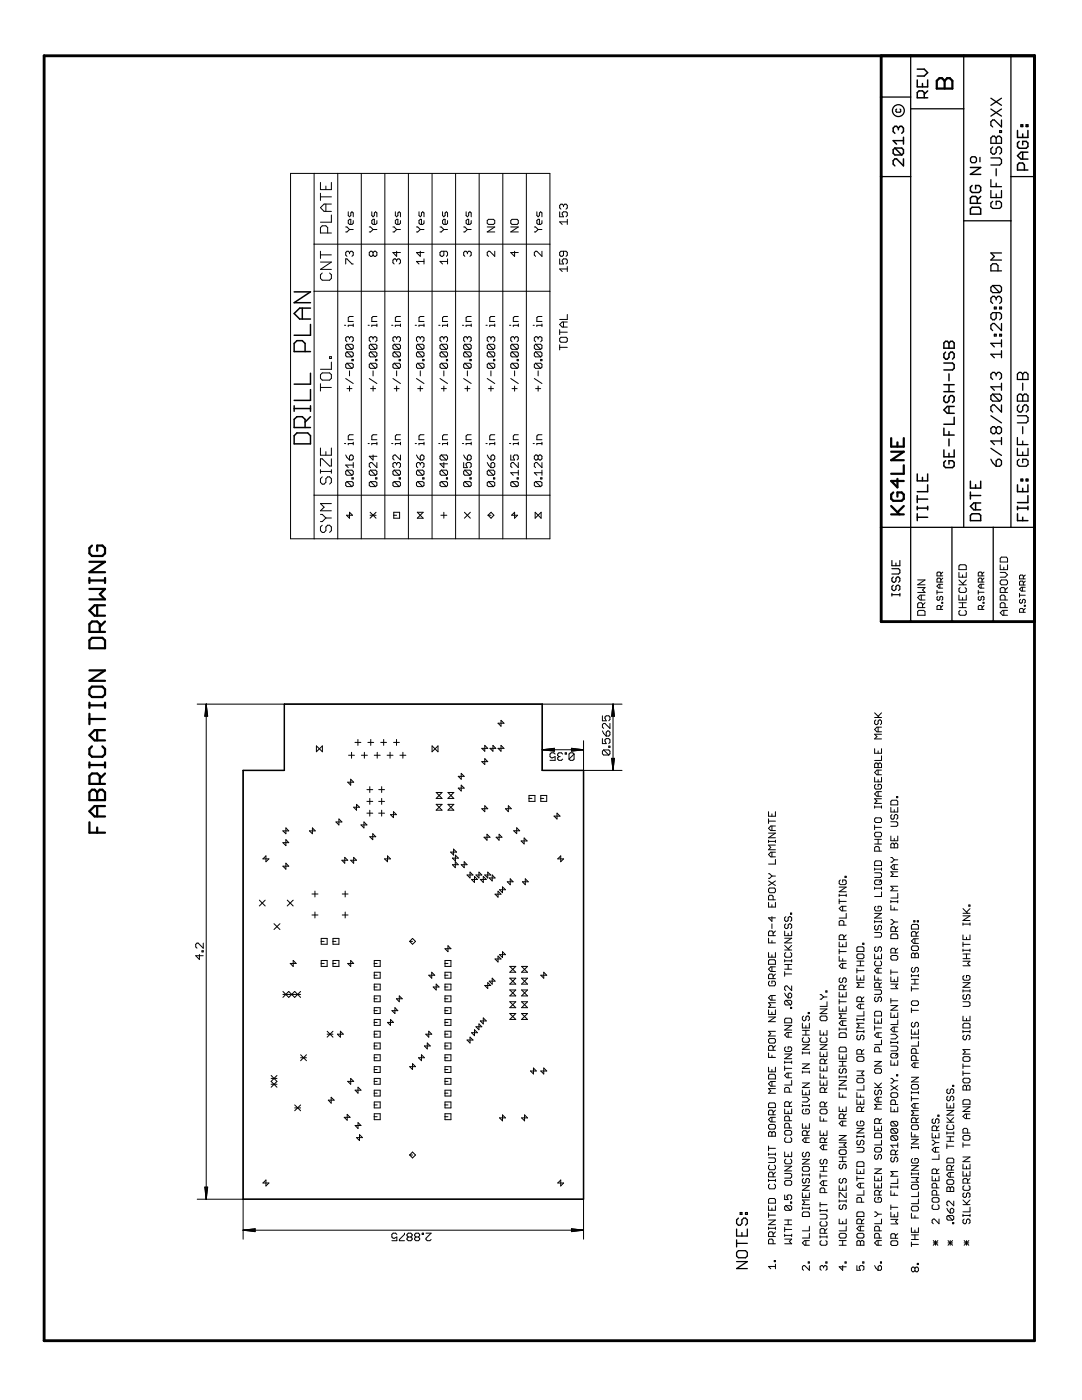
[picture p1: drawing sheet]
<svg xmlns="http://www.w3.org/2000/svg" width="216mm" height="279mm" viewBox="0 0 216 279" stroke-linecap="round" stroke-linejoin="round" font-family="sans-serif">
<g fill="none" stroke="#000" stroke-width=".2">
<path d="M58 34.6h51.7v72.9h-51.7zM62.7 34.6v72.9M63.9 36.4v1.4h2.2v-1.4M63.9 38.6v1.4M63.9 39.3h2.2M65 37.1v.7M67.4 34.6v72.9M72.1 34.6v72.9M76.8 34.6v72.9M81.5 34.6v72.9M86.2 34.6v72.9M90.9 34.6v72.9"/>
<path d="M95.6 34.6v72.9M100.3 34.6v72.9M105 34.6v72.9M62.7 58.1h47M62.7 48.7h47M63.9 50.1v1.5M63.9 52.3h2.2l-2.2 1.5h2.2M63.9 50.9h2.2M64.3 54.5l-.4 .3v.8l.4 .3h1.5l.3-.3v-.8l-.3-.3M65 40.7v1.5M65.4 46.5v-1.1l-.4-.3h-.7l-.4 .3v1.1h2.2M66.1 42.9v1.4h-2.2"/>
<path d="M66.1 40.7h-1.4l-.8 .7 .8 .8h1.4M69 52.7v-1h.2l1 1h.3M69 45.3h.2l.5 .5M69.5 42.3v.7l.2 .3 .3-.3v-.5l.2-.2 .3 .2v.8M69.7 50.4v.3M69.7 50.4l.3-.3h.2l.3 .3v.5l-.3 .3M69.7 50.4l-.2-.3h-.3l-.2 .3v.5l.2 .3M69.7 45.8l-.5 .5h-.2M69.7 45.8h.8M70.5 44v.5l-.3 .3h-.5l-.2-.3v-.5l.2-.2h.3v1M73.7 45.3h.2l.5 .5M74.2 42.3v.7l.2 .3 .3-.3v-.5l.3-.2 .2 .2v.8"/>
<path d="M74.4 50.4l-.2-.3h-.3l-.2 .3v.5l.2 .3h.3l.2-.3M74.4 50.4l.3-.3h.3l.2 .3v.5l-.2 .3h-.3l-.3-.3M74.4 45.8l-.5 .5h-.2M74.4 45.8h.8M74.4 50.4v.5M75.2 44v.5l-.2 .3h-.6l-.2-.3v-.5l.2-.2h.3v1M78.4 45.3h.3l.4 .5M78.9 42.3v.7l.2 .3 .3-.3v-.5l.3-.2 .2 .2v.8M79.1 51.9l-.2-.2h-.2l-.3 .2v.5l.3 .3M79.1 51.9l.3-.2h.3l.2 .2v.5l-.2 .3M79.1 45.8l-.4 .5h-.3M79.1 45.8h.8"/>
<path d="M79.1 50.1v1.1l-.7-.8h1.5M79.1 51.9v.3M79.9 44v.5l-.2 .3h-.6l-.2-.3v-.5l.2-.2h.3v1M83.1 45.3h.3l.5 .5M83.6 42.3v.7l.3 .3 .2-.3v-.5l.2-.2 .3 .2v.8M83.9 45.8l-.5 .5h-.3M83.9 45.8h.7M83.9 50.1v1.1l-.8-.8h1.5M84.6 44v.5l-.3 .3h-.4l-.3-.3v-.5l.3-.2h.2v1M84.6 51.7v1M84.6 52.2h-1.5l.5 .5M87.8 45.3h.3l.5 .5"/>
<path d="M88.3 42.3v.7l.3 .3 .2-.3v-.5l.3-.2 .2 .2v.8M88.6 50.1v.8l-.3 .3h-.2l-.3-.3v-.5l.3-.3h1l.2 .3v.5l-.2 .3M88.6 45.8l-.5 .5h-.3M88.6 45.8h.7M89.3 44v.5l-.2 .3h-.5l-.3-.3v-.5l.3-.2h.2v1M89.3 52.2h-1.5l.5 .5M89.3 51.7v1M92.5 45.3h.3l.5 .5M93 42.3v.7l.3 .3 .2-.3v-.5l.3-.2 .2 .2v.8M93.3 50.4l-.3-.3h-.2l-.3 .3v.5l.3 .3M93.3 50.4l.2-.3h.3l.2 .3v.5l-.2 .3M93.3 45.8l-.5 .5h-.3"/>
<path d="M93.3 45.8h.7M93.3 50.4v.3M94 44v.5l-.2 .3h-.5l-.3-.3v-.5l.3-.2h.2v1M97.2 45.3h1.5l-1.5 1h1.5M97.2 44l.3-.2h1l.2 .2v.5l-.2 .3h-1l-.3-.3zM98.7 50.1v1.1l-1-1.1h-.2l-.3 .3v.5l.3 .3M101.9 45.3h1.5l-1.5 1h1.5M101.9 44l.3-.2h1l.2 .2v.5l-.2 .3h-1l-.3-.3zM102.7 50.1v1.1l-.8-.8h1.5M106.6 45.3h.3l.5 .5M107.1 42.3v.7l.3 .3 .2-.3v-.5l.3-.2 .2 .2v.8M107.4 45.8l-.5 .5h-.3"/>
<path d="M107.4 45.8h.7M108.1 50.1v1.1l-1-1.1h-.2l-.3 .3v.5l.3 .3M108.1 44v.5l-.2 .3h-.5l-.3-.3v-.5l.3-.2h.2v1M111.7 51.7v1h.7l-.2-.5v-.3l.2-.2h.5l.3 .2v.5l-.3 .3M111.7 42.3v1h.7l-.2-.5v-.3l.2-.2h.5l.3 .2v.5l-.3 .3M112.4 50.1v.8l-.2 .3h-.3l-.2-.3v-.5l.2-.3h1l.3 .3v.5l-.3 .3M112.4 41l-.2-.3h-.3l-.2 .3v.5l.2 .2M112.4 41l.3-.3h.2l.3 .3v.5l-.3 .2M112.4 41v.3M113.2 43.8v1M113.2 53.2v1M113.2 53.7h-1.5l.5 .5"/>
<path d="M113.2 44.3h-1.5l.5 .5M63.9 76.6v1.4M63.9 77.3h2.2M64.3 74.4h1.5l.3 .4v.7l-.3 .4h-1.5l-.4-.4v-.7zM65.8 71.2h.3v.3h-.3zM66.1 72.3v1.4h-2.2M68.7 64.9h.3M69 75.5l1.5 1M69.2 68.7l-.2 .3v.5l.2 .2h1M69.2 70.2l-.2 .3v.5l.2 .2h1M69.2 72.5l-.2 .2v.6l.2 .2h1M69.2 68.7h1l.3 .3v.5l-.3 .2"/>
<path d="M69.2 70.2h1l.3 .3v.5l-.3 .2M69.2 72.5h1l.3 .2v.6l-.3 .2M69.2 77.6h1M69.2 72.5l1 1M69.2 70.2l1 1M69.2 68.7l1 1M69.7 67.4v.3M69.7 74v1M69.7 77v1.1M69.7 67.4l-.2-.2h-.3l-.2 .2v.5l.2 .3M69.7 67.4l.3-.2h.2l.3 .2v.5l-.3 .3M70.2 71.7h.3v.3h-.3z"/>
<path d="M70.5 64.7v.5M70.5 63.2h-.8l-.2 .2v.8h1M70.5 64.9h-1v.3M73.4 64.9h.3M73.7 75.5l1.5 1M73.9 77.6h1.1M73.9 72.5l-.2 .2v.6l.2 .2h1.1M73.9 72.5h1.1l.2 .2v.6l-.2 .2M73.9 70.2l-.2 .3v.5l.2 .2h1.1M73.9 70.2h1.1l.2 .3v.5l-.2 .2M73.9 68.7l-.2 .3v.5l.2 .2h1.1M73.9 68.7h1.1l.2 .3v.5l-.2 .2"/>
<path d="M73.9 72.5l1.1 1M73.9 70.2l1.1 1M73.9 68.7l1.1 1M74.4 67.4l-.2-.2h-.3l-.2 .2v.5l.2 .3M74.4 67.4l.3-.2h.3l.2 .2v.5l-.2 .3M74.4 67.4v.3M74.4 74v1M74.4 77v1.1M75 71.7h.2v.3h-.2zM75.2 64.9h-1v.3M75.2 63.2h-.8l-.2 .2v.8h1M75.2 64.7v.5"/>
<path d="M78.1 64.9h.3M78.4 75.5l1.5 1M78.7 77.6h1M78.7 72.5l-.3 .2v.6l.3 .2h1M78.7 72.5h1l.2 .2v.6l-.2 .2M78.7 70.2l-.3 .3v.5l.3 .2h1M78.7 70.2h1l.2 .3v.5l-.2 .2M78.7 68.7l-.3 .3v.5l.3 .2h1M78.7 68.7h1l.2 .3v.5l-.2 .2M78.7 72.5l1 1M78.7 70.2l1 1M78.7 68.7l1 1"/>
<path d="M79.1 67.4l-.2-.2h-.2l-.3 .2v.5l.3 .3M79.1 67.4l.3-.2h.3l.2 .2v.5l-.2 .3M79.1 67.4v.3M79.1 74v1M79.1 77v1.1M79.7 71.7h.2v.3h-.2zM79.9 64.9h-1v.3M79.9 63.2h-.8l-.2 .2v.8h1M79.9 64.7v.5M82.8 64.9h.3M83.1 75.5l1.5 1M83.4 77.6h.9"/>
<path d="M83.4 72.5l-.3 .2v.6l.3 .2h.9M83.4 72.5h.9l.3 .2v.6l-.3 .2M83.4 70.2l-.3 .3v.5l.3 .2h.9M83.4 70.2h.9l.3 .3v.5l-.3 .2M83.4 68.7l-.3 .3v.5l.3 .2h.9M83.4 68.7h.9l.3 .3v.5l-.3 .2M83.4 72.5l.9 1M83.4 70.2l.9 1M83.4 68.7l.9 1M83.9 67.4l-.3-.2h-.2l-.3 .2v.5l.3 .3M83.9 67.4l.2-.2h.2l.3 .2v.5l-.3 .3M83.9 67.4v.3"/>
<path d="M83.9 74v1M83.9 77v1.1M84.3 71.7h.3v.3h-.3zM84.6 64.9h-1v.3M84.6 63.2h-.7l-.3 .2v.8h1M84.6 64.7v.5M87.5 64.9h.3M87.8 75.5l1.5 1M88.1 77.6h1M88.1 72.5l-.3 .2v.6l.3 .2h1M88.1 72.5h1l.2 .2v.6l-.2 .2M88.1 70.2l-.3 .3v.5l.3 .2h1"/>
<path d="M88.1 70.2h1l.2 .3v.5l-.2 .2M88.1 68.7l-.3 .3v.5l.3 .2h1M88.1 68.7h1l.2 .3v.5l-.2 .2M88.1 72.5l1 1M88.1 70.2l1 1M88.1 68.7l1 1M88.6 67.4v.3M88.6 74v1M88.6 77v1.1M88.6 67.4l-.3-.2h-.2l-.3 .2v.5l.3 .3M88.6 67.4l.2-.2h.3l.2 .2v.5l-.2 .3M89.1 71.7h.2v.3h-.2z"/>
<path d="M89.3 64.9h-1v.3M89.3 63.2h-.7l-.3 .2v.8h1M89.3 64.7v.5M92.3 64.9h.2M92.5 75.5l1.5 1M92.8 77.6h1M92.8 72.5l-.3 .2v.6l.3 .2h1M92.8 72.5h1l.2 .2v.6l-.2 .2M92.8 70.2l-.3 .3v.5l.3 .2h1M92.8 70.2h1l.2 .3v.5l-.2 .2M92.8 68.7l-.3 .3v.5l.3 .2h1M92.8 68.7h1l.2 .3v.5l-.2 .2"/>
<path d="M92.8 68.7l1 1M92.8 72.5l1 1M92.8 70.2l1 1M93.3 67.4l-.3-.2h-.2l-.3 .2v.5l.3 .3M93.3 67.4l.2-.2h.3l.2 .2v.5l-.2 .3M93.3 67.4v.3M93.3 74v1M93.3 77v1.1M93.8 71.7h.2v.3h-.2zM94 64.9h-1v.3M94 63.2h-.7l-.3 .2v.8h1M94 64.7v.5"/>
<path d="M97 64.9h.2M97.2 75.5l1.5 1M97.5 68.7l-.3 .3v.5l.3 .2h1M97.5 77.6h1M97.5 72.5l-.3 .2v.6l.3 .2h1M97.5 72.5h1l.2 .2v.6l-.2 .2M97.5 70.2l-.3 .3v.5l.3 .2h1M97.5 70.2h1l.2 .3v.5l-.2 .2M97.5 68.7h1l.2 .3v.5l-.2 .2M97.5 70.2l1 1M97.5 72.5l1 1M97.5 68.7l1 1"/>
<path d="M98 67.4l-.3-.2h-.2l-.3 .2v.5l.3 .3M98 67.4l.2-.2h.3l.2 .2v.5l-.2 .3M98 67.4v.3M98 74v1M98 77v1.1M98.5 71.7h.2v.3h-.2zM98.7 64.9h-1v.3M98.7 63.2h-.7l-.3 .2v.8h1M98.7 64.7v.5M101.7 64.9h.2M101.9 75.5l1.5 1M102.2 77.6h1"/>
<path d="M102.2 72.5l-.3 .2v.6l.3 .2h1M102.2 72.5h1l.2 .2v.6l-.2 .2M102.2 70.2l-.3 .3v.5l.3 .2h1M102.2 70.2h1l.2 .3v.5l-.2 .2M102.2 68.7l-.3 .3v.5l.3 .2h1M102.2 68.7h1l.2 .3v.5l-.2 .2M102.2 72.5l1 1M102.2 70.2l1 1M102.2 68.7l1 1M102.7 67.4v.3M102.7 74v1M102.7 77v1.1"/>
<path d="M102.7 67.4l-.3-.2h-.2l-.3 .2v.5l.3 .3M102.7 67.4l.2-.2h.3l.2 .2v.5l-.2 .3M103.2 71.7h.2v.3h-.2zM103.4 64.9h-1v.3M103.4 63.2h-.7l-.3 .2v.8h1M103.4 64.7v.5M106.4 64.9h.2M106.6 75.5l1.5 1M106.9 77.6h1M106.9 72.5l-.3 .2v.6l.3 .2h1M106.9 72.5h1l.2 .2v.6l-.2 .2M106.9 70.2l-.3 .3v.5l.3 .2h1"/>
<path d="M106.9 70.2h1l.2 .3v.5l-.2 .2M106.9 68.7l-.3 .3v.5l.3 .2h1M106.9 68.7h1l.2 .3v.5l-.2 .2M106.9 68.7l1 1M106.9 72.5l1 1M106.9 70.2l1 1M107.4 67.4l-.3-.2h-.2l-.3 .2v.5l.3 .3M107.4 67.4l.2-.2h.3l.2 .2v.5l-.2 .3M107.4 67.4v.3M107.4 74v1M107.4 77v1.1M107.9 71.7h.2v.3h-.2z"/>
<path d="M108.1 64.9h-1v.3M108.1 63.2h-.7l-.3 .2v.8h1M108.1 64.7v.5M111.7 69.3h1.5M111.7 65.8v1M111.7 68.8v1M111.7 66.3h1.5M111.9 67.3h1l.3 .3v.5l-.3 .2h-1l-.2-.2v-.5zM112.4 64.3v1M113.2 64.3h-1l-.5 .5 .5 .5h1M113.2 62.8v1h-1.5M62.7 98.8h47"/>
<path d="M63.9 89.4v1.4h2.2v-1.4M63.9 93.7v.7M63.9 94.1h2.2M64.3 95.2l-.4 .3v.8l.4 .3h.4l.3-.3v-.8l.4-.3h.4l.3 .3v.8l-.3 .3M65 90.1v.7M66.1 91.6v1.4h-.3l-1.5-1.4h-.4v1.4M66.1 93.7v.7M68.7 88.5h.3M69 90.8l.2 .5 .5 .5M69.2 93.8h1l.3 .3v.5l-.3 .2M69.2 93.8l-.2 .3v.5l.2 .2h1M69.2 96.1l-.2 .3v.5l.2 .2h1"/>
<path d="M69.2 96.1h1l.3 .3v.5l-.3 .2M69.2 96.1l1 1M69.2 93.8l1 1M69.7 91.1l.3-.3h.2l.3 .3v.4l-.3 .3h-.5zM70.2 95.4h.3v.2h-.3zM70.5 88.3v.5M70.5 92.3v1M70.5 92.8h-1.5l.5 .5M70.5 86.8h-.8l-.2 .2v.8h1M70.5 88.5h-1v.3M73.4 88.5h.3M73.9 96.1l-.2 .3v.5l.2 .2h1.1"/>
<path d="M73.9 93.8h1.1l.2 .3v.5l-.2 .2M73.9 96.1h1.1l.2 .3v.5l-.2 .2M73.9 93.8l-.2 .3v.5l.2 .2h1.1M73.9 96.1l1.1 1M73.9 93.8l1.1 1M74.4 90.8v1l-.7-.7h1.5M75 95.4h.2v.2h-.2zM75.2 88.5h-1v.3M75.2 86.8h-.8l-.2 .2v.8h1M75.2 92.3v1l-1-1h-.3l-.2 .3v.5l.2 .2M75.2 88.3v.5M78.1 88.5h.3"/>
<path d="M78.7 96.1l-.3 .3v.5l.3 .2h1M78.7 96.1h1l.2 .3v.5l-.2 .2M78.7 93.8l-.3 .3v.5l.3 .2h1M78.7 93.8h1l.2 .3v.5l-.2 .2M78.7 96.1l1 1M78.7 93.8l1 1M79.1 92.6l-.2-.3h-.2l-.3 .3v.5l.3 .2M79.1 92.6l.3-.3h.3l.2 .3v.5l-.2 .2M79.1 92.6v.2M79.7 95.4h.2v.2h-.2zM79.9 90.8v1l-1-1h-.2l-.3 .3v.4l.3 .3M79.9 88.5h-1v.3"/>
<path d="M79.9 86.8h-.8l-.2 .2v.8h1M79.9 88.3v.5M82.8 88.5h.3M83.1 90.8l.3 .5 .5 .5M83.4 96.1l-.3 .3v.5l.3 .2h.9M83.4 96.1h.9l.3 .3v.5l-.3 .2M83.4 93.8l-.3 .3v.5l.3 .2h.9M83.4 93.8h.9l.3 .3v.5l-.3 .2M83.4 96.1l.9 1M83.4 93.8l.9 1M83.9 92.6l-.3-.3h-.2l-.3 .3v.5l.3 .2M83.9 92.6l.2-.3h.2l.3 .3v.5l-.3 .2"/>
<path d="M83.9 92.6v.2M84.1 90.8h.2l.3 .3v.4l-.3 .3h-.4v-.7zM84.3 95.4h.3v.2h-.3zM84.6 88.5h-1v.3M84.6 86.8h-.7l-.3 .2v.8h1M84.6 88.3v.5M87.5 88.5h.3M88.1 93.8l-.3 .3v.5l.3 .2h1M88.1 96.1l-.3 .3v.5l.3 .2h1M88.1 96.1h1l.2 .3v.5l-.2 .2M88.1 93.8h1l.2 .3v.5l-.2 .2M88.1 90.8l-.3 .3v.4l.3 .3h1"/>
<path d="M88.1 90.8h1l.2 .3v.4l-.2 .3M88.1 96.1l1 1M88.1 93.8l1 1M88.1 90.8l1 1M88.6 92.3v1l-.8-.7h1.5M89.1 95.4h.2v.2h-.2zM89.3 88.5h-1v.3M89.3 86.8h-.7l-.3 .2v.8h1M89.3 88.3v.5M92.3 88.5h.2M92.5 92.3v1h.8l-.3-.5v-.2l.3-.3h.5l.2 .3v.5l-.2 .2M92.5 90.8l.3 .5 .5 .5"/>
<path d="M92.8 96.1l-.3 .3v.5l.3 .2h1M92.8 96.1h1l.2 .3v.5l-.2 .2M92.8 93.8l-.3 .3v.5l.3 .2h1M92.8 93.8h1l.2 .3v.5l-.2 .2M92.8 96.1l1 1M92.8 93.8l1 1M93.3 91.1l.2-.3h.3l.2 .3v.4l-.2 .3h-.5zM93.8 95.4h.2v.2h-.2zM94 88.5h-1v.3M94 86.8h-.7l-.3 .2v.8h1M94 88.3v.5M97 88.5h.2"/>
<path d="M97.2 92.3l.8 1M97.2 90.8l.8 1M97.5 96.1l-.3 .3v.5l.3 .2h1M97.5 96.1h1l.2 .3v.5l-.2 .2M97.5 93.8l-.3 .3v.5l.3 .2h1M97.5 93.8h1l.2 .3v.5l-.2 .2M97.5 96.1l1 1M97.5 93.8l1 1M98 91.1l.2-.3h.3l.2 .3v.4l-.2 .3h-.5zM98 92.6l.2-.3h.3l.2 .3v.5l-.2 .2h-.5zM98.5 95.4h.2v.2h-.2zM98.7 88.5h-1v.3"/>
<path d="M98.7 86.8h-.7l-.3 .2v.8h1M98.7 88.3v.5M101.7 88.5h.2M101.9 90.8v1h.8l-.3-.5v-.2l.3-.3h.5l.2 .3v.4l-.2 .3M102.2 96.1l-.3 .3v.5l.3 .2h1M102.2 96.1h1l.2 .3v.5l-.2 .2M102.2 96.1l1 1M103.2 95.4h.2v.2h-.2zM103.4 88.5h-1v.3M103.4 86.8h-.7l-.3 .2v.8h1M103.4 92.3v1l-1-1h-.2l-.3 .3v.5l.3 .2M103.4 88.3v.5"/>
<path d="M103.4 93.8v1M103.4 94.3h-1.5l.5 .5M106.4 88.5h.2M106.9 96.1l-.3 .3v.5l.3 .2h1M106.9 96.1h1l.2 .3v.5l-.2 .2M106.9 96.1l1 1M107.4 91.1l.2-.3h.3l.2 .3v.4l-.2 .3h-.3l-.2-.3M107.4 91.1l-.3-.3h-.2l-.3 .3v.4l.3 .3h.2l.3-.3M107.4 91.1v.4M107.9 95.4h.2v.2h-.2zM108.1 88.5h-1v.3M108.1 86.8h-.7l-.3 .2v.8h1"/>
<path d="M108.1 92.3v1l-1-1h-.2l-.3 .3v.5l.3 .2M108.1 94.3h-1.5l.5 .5M108.1 88.3v.5M108.1 93.8v1M63.9 102.7h.4l.7 .7M64.3 104.8l-.4 .4v.7l.4 .4h.4l.3-.4v-.7l.4-.4h.4l.3 .4v.7l-.3 .4M65 103.4l-.7 .7h-.4M65 103.4h1.1M66.1 100.5h-2.2l.8 .7-.8 .7h2.2M69.7 102.2v1.2l-.5-.6h1.1zM73.9 102.8h1.1M73.9 102.2l1.1 1.2"/>
<path d="M75 102.2l-1.1 1.2M78.6 102.8h.5M78.6 102.2h1.1v1.2h-1.1zM83.3 102.2h1.1l-1.1 1.2h1.1zM88 102.8h1.2M88.6 102.2v1.2M92.7 102.2l1.2 1.2M93.9 102.2l-1.2 1.2M97.4 102.8h.6M98 102.2l.6 .6-.6 .6-.6-.6zM102.1 102.8h1.2l-.6 .6v-1.2zM106.8 102.2l1.2 1.2v-1.2l-1.2 1.2z"/>
<path d="M183.1 117.3h1.5l-.5 .5 .5 .4h-1.5M183.1 115.7h1.5l-1.5 1h1.5M183.8 118.8v.9M184.6 118.8h-1l-.5 .5 .5 .4h1M187 117.8v.8M187 118.2h1.1M187.2 119l-.2 .2v.4l.3 .2 .2-.2v-.4l.4-.2 .2 .2v.4l-.2 .2M187.5 116.6v.8M187.7 114.9v-.5l-.2-.2h-.3l-.2 .2v.5h1.1M187.7 116.2v-.6l-.2-.2h-.3l-.2 .2v.6h1.1M188.1 116.6h-.8l-.3 .4 .3 .4h.8M188.1 115.4l-.4 .4"/>
<path d="M188.1 114.2l-.4 .4M191.3 118.8v.9h1.5v-.9M191.3 116.7h1.5M191.3 114.2v1h1.5v-1M191.3 115.7l1 1M191.6 117.3l-.3 .2v.5l.3 .2h1l.2-.2v-.5l-.2-.2M191.6 112.7h1l.2 .2v.8h-1.5v-.8zM192.1 114.7v.5M192.1 119.3v.4M192.8 115.7l-.7 .8M195.2 118.2h1.1M195.2 117.8v.8"/>
<path d="M195.4 119l-.2 .2v.4l.4 .2 .2-.2v-.4l.4-.2 .1 .2v.4l-.1 .2M195.8 116.6v.8M196 116.2v-.6l-.2-.2h-.4l-.2 .2v.6h1.1M196 114.9v-.5l-.2-.2h-.4l-.2 .2v.5h1.1M196.3 116.6h-.7l-.4 .4 .4 .4h.7M196.3 115.4l-.3 .4M196.3 114.2l-.3 .4M199.6 114.2h1l.4 .5-.4 .5h-1M199.6 112.7v1h1.4v-1M199.8 115.7h1l.2 .3v.5l-.2 .2h-1l-.2-.2v-.5zM199.8 111.2h1l.2 .2v.8h-1.4v-.8zM200.3 113.2v.5"/>
<path d="M200.6 119.7v-.7l-.3-.2h-.5l-.2 .2v.7h1.4M200.6 118.2v-.7l-.3-.2h-.5l-.2 .2v.7h1.4M201 117.3l-.4 .5M203.4 118.8h1.2M203.4 118.4v.8M203.6 119.6l-.2 .2v.4l.2 .2 .4-.2v-.4l.2-.2 .4 .2v.4l-.2 .2M204 117.2v.8M204.2 116.8v-.6l-.2-.2h-.4l-.2 .2v.6h1.2M204.2 115.5v-.5l-.2-.2h-.4l-.2 .2v.5h1.2M204.6 117.2h-.8l-.4 .4 .4 .4h.8M204.6 116l-.4 .4M204.6 114.8l-.4 .3"/>
<path d="M183.1 122l.2-.2h1l.3 .2v.8h-1.5zM184.1 121.3v-.8l-.3-.2h-.5l-.2 .2v.8h1.5M184.6 120.3l-.5 .5M187.7 121.6v-.6l-.2-.2h-.3l-.2 .2v.6h1.1M187.9 120.2h.2v.2h-.2zM188.1 120.8l-.4 .4M191.3 121.3h1.5M191.3 120.3h1.5M191.6 121.8l-.3 .2v.5l.3 .3h1l.2-.3v-.5l-.2-.2M192.1 120.3v1M196 121.6v-.6l-.2-.2h-.4l-.2 .2v.6h1.1M196.2 120.2h.1v.2h-.1z"/>
<path d="M196.3 120.8l-.3 .4M200.3 121.8v1M200.6 121.3v-.8l-.3-.2h-.5l-.2 .2v.8h1.4M201 121.8h-.9l-.5 .5 .5 .5h.9M204.2 122.2v-.6l-.2-.2h-.4l-.2 .2v.6h1.2M204.4 120.8h.2v.2h-.2zM204.6 121.4l-.4 .4M39.3 140.5h17.4M41.1 140.5v98.8M41.1 140.5l.3 2.4h-.5zM41.1 140.5l-.1 2.4M41.1 140.5l.2 2.4"/>
<path d="M41.1 140.5l-.2 2.4M41.1 140.5l.3 2.4M63.1 148.9l1.2 1.1v-1.1l-1.2 1.1zM69.6 150.7h1.1M70 155.5v1.2l-.6-.6h1.2zM70.1 150.1v1.2M70.8 148.2h1.2M71.4 147.6v1.2M72.1 150.7h1.2M72.7 150.1v1.2M73.2 157.6h1.2M73.2 159.9h1.2"/>
<path d="M73.4 148.2h1.2M73.8 157v1.2M73.8 159.3v1.2M74 147.6v1.2M74.7 150.7h1.2M75.3 150.1v1.2M75.6 157.6h1.1M75.6 159.9h1.1M76 148.2h1.1M76.2 157v1.2M76.2 159.3v1.2M76.6 147.6v1.2"/>
<path d="M77.2 150.7h1.2M77.8 150.1v1.2M78.5 148.2h1.2M79.1 147.6v1.2M79.8 150.7h1.2M80.4 150.1v1.2M86.2 148.9l1.2 1.1v-1.1l-1.2 1.1zM87 158.2h1.2l-1.2 1.1h1.2zM89.4 158.2h1.2l-1.2 1.1h1.2zM91.4 154.9l.6 .6v-1.2l.6 .6zM92 156.7l.6 .6h-1.2l.6 .6zM96.1 152l.6 .6v-1.2l.6 .6z"/>
<path d="M96.7 148.8l.6 .6h-1.2l.6 .5zM98.4 148.8v1.1l-.6-.5h1.1zM99.4 144.3h1.2l-.6-.5v1.1zM100 148.8l.6 .6h-1.2l.6 .5zM105.6 158.7h1.1v1.2h-1.1zM105.6 159.3h.6M107.9 158.7h1.2v1.2h-1.2zM107.9 159.3h.6M108.2 140.5h15.9M108.2 147.8v6M108.2 149.6h8.2M108.2 149.6l2.4-.3v.6z"/>
<path d="M108.2 149.6l2.4 .2M110.6 149.5l-2.4 .1M110.6 149.4l-2.4 .2M110.8 150.5l-.3-.3h-.5l-.3 .3v.5l.3 .2 .8-.2v.7h-1.1M111.5 151l-.2 .2v.3l.2 .2h.5l.3-.2M111.5 151h.3M112.3 150.5l-.3-.3h-.5l-.2 .3v.2l.2 .3M112.8 150.2h.2v.3h-.2zM114 149.3l2.4 .3-2.4 .3zM114 149.5l2.4 .1M114 149.4l2.4 .2M114.6 150.5v1l-.3 .2h-.5l-.3-.2"/>
<path d="M114.6 150.5l-.3-.3h-.5l-.3 .3v1M114.6 150.5l-1.1 1M116.4 147.8v6h7.7M116.4 149.6l-2.4 .2M120.2 142.9v.9h.8l-.3-.4v-.3l.3-.2h.5l.2 .2v.5l-.2 .2M120.2 147.4v1h.8l-.3-.7 .3-.3h.5l.2 .3v.4l-.2 .3M120.2 145.9l.3 .5 .5 .5M120.5 149.7l-.3 .2v.5l.3 .3h1M120.5 149.7h1l.2 .2v.5l-.2 .3M120.5 149.7l1 1M121 146.1l.2-.2h.3l.2 .2v.5l-.2 .3h-.5zM121.5 148.9h.2v.3h-.2z"/>
<path d="M121.7 144.4v1l-1-1h-.2l-.3 .2v.5l.3 .3M122 151.3h.6l-.3 2.5zM122.1 151.3l.2 2.5M122.2 151.3l.1 2.5M122.3 140.5l.3 2.4h-.6zM122.3 140.5v13.3M122.3 140.5l-.1 2.4M122.3 140.5l.1 2.4M122.3 140.5l-.2 2.4M122.3 140.5l.3 2.4M122.4 151.3l-.1 2.5M122.6 151.3l-.3 2.5"/>
<path d="M174.5 149.4v.9h1.4v-.9M174.5 152.5l.3-.2h.2l.2 .2 .3-.2h.2l.2 .2v.7h-1.4zM174.5 155.1v.9h1.4v-.9M174.5 143.2h1.4M174.5 142.3l1 .9M174.8 143.7l-.3 .2v.5l.3 .2h.2l.2-.2v-.5l.3-.2h.2l.2 .2v.5l-.2 .2M174.8 156.5l-.3 .3v.4l.3 .3h.9l.2-.3v-.4l-.2-.3h-.5v.5M175.2 145.1v.9M175.2 149.9v.4M175.2 152.5v.7M175.2 153.7v.9M175.2 155.6v.4"/>
<path d="M175.2 158v.9M175.9 150.8v1h-1.4M175.9 159.4h-1.4l.5 .5-.5 .4h1.4M175.9 158h-.9l-.5 .5 .5 .4h.9M175.9 153.7h-.9l-.5 .5 .5 .4h.9M175.9 146.5h-1.4l.5 .5-.5 .5h1.4M175.9 145.1h-.9l-.5 .5 .5 .4h.9M175.9 142.3l-.7 .7M177.8 159.9l.2-.2h.9l.2 .2v.7h-1.3zM178.9 159h.2v.2h-.2zM51.8 179.6l1.1 1.2M52.9 179.6l-1.1 1.2"/>
<path d="M53.1 170.8v1.2l.6-.6h-1.2zM57 165.2v1.2l-.5-.6h1.1zM57 167.6v1.2l-.5-.6h1.1zM57 172.3v1.2l-.5-.6h1.1zM57.3 179.6l1.2 1.2M58.5 179.6l-1.2 1.2M61.7 165.8l.6 .6v-1.2l.6 .6zM62.3 178.4h1.1M62.8 177.8v1.2M67.6 163.4v1.2l-.6-.6h1.2zM68.2 171.7h1.2l-.6-.6v1.2zM68.3 178.4h1.1"/>
<path d="M68.9 177.8v1.2M70 171.7h1.1l-.5-.6v1.2zM71.1 160.5v1.2l-.5-.6h1.1zM72.6 164v1.2l-.6-.6h1.2zM73.2 162.3h1.2M73.8 161.7v1.2M74.4 166.4v1.2l-.6-.6h1.2zM75.6 162.3h1.1M76.2 161.7v1.2M76.7 171.4l.6 .6v-1.2l.6 .6zM78.5 162v1.2l-.6-.6h1.2zM87 160.5h1.2l-1.2 1.2h1.2z"/>
<path d="M89.4 160.5l1.2 1.2h-1.2l1.2-1.2zM90.3 171.3l.6 .5v-1.1l.6 .6zM90.5 169.5v1.1l-.6-.5h1.2zM90.8 172l.6 .6h-1.1l.5 .6zM92.6 172v1.2l-.6-.6h1.2zM93.2 174.6h1.2l-.6-.5v1.1zM94.1 175.5h1.2l-.6-.6v1.2zM95 174.6h1.1l-.5-.5v1.1zM95.8 175.5h1.2l-.6-.6v1.2zM96.6 167.1h1.2l-.6-.6v1.2zM96.7 174.6h1.2l-.6-.5v1.1zM96.7 160.8v1.2l-.6-.6h1.2z"/>
<path d="M98.2 174.6v1.2l-.6-.6h1.2zM98.8 178.5h1.2l-.6-.6v1.1zM99 167.1h1.2l-.6-.6v1.2zM99.7 177.6h1.2l-.6-.6v1.2zM101.2 176h1.2l-.6-.6v1.2zM101.4 160.8l.6 .6h-1.1l.5 .6zM102.5 165.8l.6 .6v-1.2l.6 .6zM104.6 167.2v1.2l-.6-.6h1.2zM104.8 175.4l.6 .6h-1.2l.6 .6zM110.6 162.9l.5 .5v-1.1l.6 .6zM111.9 170.8v1.2l.6-.6h-1.2zM153.4 162v.9h1.3v-.9"/>
<path d="M153.4 163.4v.9M153.4 167.7v.4M153.4 175.8l1.3 .9M153.4 174.4h.2l.4 .4M153.4 167.9h1.3M153.4 166.3h1.3l-1.3 .9h1.3M153.4 163.9h1.3M153.6 177.2h.9l.2 .3v.4l-.2 .3h-.9l-.2-.3v-.4zM154 162.4v.5M154 164.8v1M154 170.1v.9M154 174.8l-.4 .5h-.2"/>
<path d="M154 174.8h.7M154.3 179.6v-.7l-.3-.2h-.4l-.2 .2v.7h1.3M154.7 170.1h-.9l-.4 .4 .4 .5h.9M154.7 164.8h-.9l-.4 .5 .4 .5h.9M154.7 167.7v.4M154.7 171.5v.9h-1.3M154.7 175.8l-1.3 .9M154.7 168.7h-1.3l.4 .4-.4 .5h1.3M167.4 178.5v.4M167.4 179.4v1M167.4 179.9h1.4M167.4 178.7h1.4"/>
<path d="M167.4 177h1.4l-1.4 1h1.4M167.7 175.6l-.3 .3v.4l.3 .3h.9l.2-.3v-.4l-.2-.3h-.5v.5M168.6 174.9h.2v.2h-.2zM168.8 178.5v.4M174.5 161.1h1.4M174.5 175.9l.3-.3h.9l.2 .3v.4l-.2 .3h-.9l-.3-.3zM174.5 174.2h1.2l.2 .2v.5l-.2 .2h-1.2M174.5 163.4l.3-.2h.9l.2 .2v.5l-.2 .2h-.9l-.3-.2zM174.5 166.3l.3-.2h.9l.2 .2v.5l-.2 .2h-.9l-.3-.2zM174.5 172l.3-.2h.9l.2 .2v.7h-1.4zM174.5 160.8v.5M174.5 164.7v.9"/>
<path d="M174.5 173.2v.5M174.5 177v.5M174.5 177.3h1.4M174.5 173.5h1.4M174.5 168.4h1.4M174.5 167.5h1.4M174.5 165.1h1.4M175.2 167.5v.9M175.5 169.9v-.7l-.3-.2h-.4l-.3 .2v.7h1.4M175.9 160.8v.5M175.9 173.2v.5M175.9 177v.5"/>
<path d="M175.9 178v.9h-1.4M175.9 175.6l-.4 .5M177.8 166.9v.9h1.3v-.9M177.8 164h1.1l.2 .2v.5l-.2 .2h-1.1M177.8 168.5l.2-.2h.2l.2 .2 .3-.2h.2l.2 .2v.7h-1.3zM177.8 161.1v1h1.3v-1M177.8 179.7v.5M177.8 179.9h1.3M177.8 171.1h.2l.4 .5M178 162.6l-.2 .2v.5l.2 .2h.2l.2-.2v-.5l.3-.2h.2l.2 .2v.5l-.2 .2M178.4 161.6v.5M178.4 167.3v.5"/>
<path d="M178.4 168.5v.7M178.4 172.6v.9M178.4 171.6l-.4 .5h-.2M178.4 171.6h.7M179.1 172.6h-.9l-.4 .4 .4 .5h.9M179.1 178.3v.9h-1.3M179.1 179.7v.5M179.1 176.9h-1.3l.4 .4-.4 .5h1.3M179.1 174h-1.3l.4 .5-.4 .4h1.3M39.8 190.5v1l-.7-.8h1.5M40.3 189.7h.3v.3h-.3zM40.6 188.2v1l-1.1-1h-.2l-.2 .3v.5l.2 .2"/>
<path d="M54.7 184.3l1.2 1.2M55.9 184.3l-1.2 1.2M56.5 197.9l1.1 1.2 1.2-1.2 1.2 1.2M56.5 198.5h3.5M57.9 192.3h1.2l-.6-.6v1.2zM60 197.9l-1.2 1.2-1.2-1.2-1.1 1.2M62.3 182.6h1.1M62.8 182v1.2M64.1 191.7h1.2v1.2h-1.2zM64.1 192.3h.6M64.1 187.3h1.2v1.1h-1.2zM64.1 187.9h.6"/>
<path d="M66.4 191.7h1.2v1.2h-1.2zM66.4 192.3h.6M66.4 187.3h1.2v1.1h-1.2zM66.4 187.9h.6M68.3 182.6h1.1M68.9 182v1.2M69.4 192.3h1.2l-.6-.6v1.2zM74.7 198.8h1.2v1.1h-1.2zM74.7 196.4h1.2v1.2h-1.2zM74.7 194h1.2v1.2h-1.2zM74.7 191.7h1.2v1.2h-1.2zM74.7 192.3h.6"/>
<path d="M74.7 194.6h.6M74.7 197h.6M74.7 199.3h.6M79.1 199.3l.6 .6v-1.1l.6 .5zM81.7 187.9h.6M82.3 187.3l.6 .6-.6 .5-.6-.5zM86.1 194l.6 .6h-1.1l.5 .6zM86.4 197h1.2l-.6-.6v1.2zM88.8 189.3l.6 .6v-1.2l.6 .6zM88.8 198.8h1.2v1.1h-1.2zM88.8 196.4h1.2v1.2h-1.2zM88.8 194h1.2v1.2h-1.2z"/>
<path d="M88.8 191.7h1.2v1.2h-1.2zM88.8 192.3h.6M88.8 194.6h.6M88.8 197h.6M88.8 199.3h.6M96.7 196.7h1.2l-.6-.6v1.2zM98.2 195.2v1.2l-.6-.6h1.2zM98.8 191.4h1.2l-.6-.6v1.2zM99.7 190.5l.6 .6v-1.2l.6 .6zM101.7 199.9l1.2 1.2h-1.2l1.2-1.2zM101.7 197.6l1.2 1.2h-1.2l1.2-1.2zM101.7 195.2l1.2 1.2h-1.2l1.2-1.2z"/>
<path d="M101.7 192.9h1.2l-1.2 1.1h1.2zM104.1 199.9h1.2l-1.2 1.2h1.2zM104.1 197.6h1.2l-1.2 1.2h1.2zM104.1 195.2h1.2l-1.2 1.2h1.2zM104.1 192.9l1.2 1.1h-1.2l1.2-1.1zM107.9 194.6h1.2l-.6-.6v1.2zM153.4 180.1v.9h1.3v-.9M153.4 190.1v.9h1.3v-.9M153.4 187.2v1h1.3M153.6 195.8l-.2 .2v.5l.2 .2h.9l.2-.2v-.5l-.2-.2h-.5v.5M153.6 191.5h.9l.2 .2v.7h-1.3v-.7zM154 180.6v.4"/>
<path d="M154 182.9v1l-.6-.7h1.3M154 184.4v.9M154 187.7v.5M154 190.6v.4M154 193v.9M154 198.7v.9M154.3 186.7v-.7l-.3-.2h-.4l-.2 .2v.7h1.3M154.3 195.3v-.7l-.3-.2h-.4l-.2 .2v.7h1.3M154.7 185.8l-.4 .5M154.7 198.7h-.9l-.4 .4 .4 .5h.9M154.7 194.4l-.4 .5M154.7 193h-.9l-.4 .4 .4 .5h.9"/>
<path d="M156.6 187.2h1.4l-1.4 1h1.4M156.6 185.8v.9h1.4v-.9M156.6 191.5v.5M156.6 193.9v.9M156.6 198.2l.7 .9M156.6 194.4h1.4M156.6 193.4h1.4M156.6 192.5h1.4M156.6 191.7h1.4M156.6 189.6h1.4M156.6 188.7l.9 .9M156.8 182.9l-.2 .3v.4l.2 .3h.2l.3-.3v-.4l.2-.3h.2l.3 .3v.4l-.3 .3"/>
<path d="M156.8 184.4l-.2 .2v.5l.2 .2h.2l.3-.2v-.5l.2-.2h.2l.3 .2v.5l-.3 .2M156.8 190.1l-.2 .2v.5l.2 .2h.9l.3-.2v-.5l-.3-.2M156.8 199.6h.9l.3 .3v.4l-.3 .3M156.8 199.6l-.2 .3v.4l.2 .3h.9M156.8 199.6l.9 1M157.3 198.4l.2-.2h.2l.3 .2v.5l-.3 .2h-.4zM157.3 186.3v.4M157.3 192.5v.9M157.7 182.2h.3v.3h-.3zM158 196.8v.9l-1-.9h-.2l-.2 .2v.5l.2 .2M158 191.5v.5M158 188.7l-.7 .7"/>
<path d="M163.6 198.5h.3l.4 .5M164.3 199l-.4 .4h-.3M164.3 199h.7M164.8 197.8h.2v.2h-.2zM165 199.9v1h-1.4M167.4 199.9h1.4M167.4 188v.9h1.4v-.9M167.4 198v.9h1.4v-.9M167.4 189.4v1M167.4 190.9v.9h1.4M167.4 199.5v.9M167.4 189.9h1.4"/>
<path d="M167.7 195.2l-.3 .2v.5l.3 .2h.2l.2-.2v-.5l.3-.2h.2l.2 .2v.5l-.2 .2M168.1 180.9v.9M168.1 188.5v.4M168.1 191.3v.5M168.1 192.3v.9M168.1 198.5v.4M168.4 187.5v-.7l-.3-.2h-.4l-.3 .2v.7h1.4M168.4 184.6v-.6l-.3-.3h-.4l-.3 .3v.6h1.4M168.4 197.5v-.7l-.3-.2h-.4l-.3 .2v.7h1.4M168.8 182.3v.9h-1.4M168.8 196.6l-.4 .4M168.8 192.3h-.9l-.5 .5 .5 .4h.9"/>
<path d="M168.8 186.6l-.4 .4M168.8 180.9h-.9l-.5 .4 .5 .5h.9M171 192.7h1.4M171 191.8h1.4M171 189.2l.2-.2h.9l.3 .2v.7h-1.4zM171 193.3v.9M171 194.7v.9h1.4v-.9M171 193.7h1.4M171.2 190.4h.9l.3 .2v.5l-.3 .2h-.9l-.2-.2v-.5zM171.7 191.8v.9M171.7 195.1v.5M171.9 199.9v-.7l-.2-.2h-.5l-.2 .2v.7h1.4"/>
<path d="M172.1 188.2h.3v.3h-.3zM172.4 196.1h-1.4l.4 .5-.4 .4h1.4M172.4 199l-.5 .4M174.5 197.5h1.2l.2 .3v.4l-.2 .3h-1.2M174.5 190.4v.9h1.4v-.9M174.5 182.3h1.4l-1.4 .9h1.4M174.5 194.7v.9h1.4M174.5 186.1h1.2l.2 .2v.5l-.2 .2h-1.2M174.5 183.7v.5M174.5 183.9h1.4M174.8 199l-.3 .2v.5l.3 .2h.2l.2-.2v-.5l.3-.2h.2l.2 .2v.5l-.2 .2M174.8 189l-.3 .2v.5l.3 .2h.2l.2-.2v-.5l.3-.2h.2l.2 .2v.5l-.2 .2"/>
<path d="M174.8 191.8l-.3 .2v.5l.3 .2h.9l.2-.2v-.5l-.2-.2M174.8 180.9l-.3 .2v.4l.3 .3h.9l.2-.3v-.4l-.2-.2h-.5v.4M174.8 184.7l-.3 .2v.5l.5 .2 .2-.2v-.5l.3-.2h.2l.2 .2v.5l-.2 .2M175.2 190.9v.4M175.2 193.3v.9M175.2 195.1v.5M175.5 197v-.7l-.3-.2h-.4l-.3 .2v.7h1.4M175.9 193.3h-.9l-.5 .4 .5 .5h.9M175.9 183.7v.5M175.9 196.1l-.4 .5M177.8 196.4h1.3l-.4 .5 .4 .4h-1.3M177.8 186.6l.2-.2h.9l.2 .2v.7h-1.3z"/>
<path d="M177.8 180.7v.9h1.3M177.8 190.9l.2-.2h.9l.2 .2v.5l-.2 .2h-.9l-.2-.2zM177.8 193.5v1M177.8 195v.9h1.3v-.9M177.8 199.3v.9M177.8 199.7h1.3M177.8 194h1.3M177.8 183.5h.2l.4 .5M178.4 181.1v.5M178.4 195.4v.5M178.4 184l-.4 .5h-.2M178.4 184h.7"/>
<path d="M178.7 185.9v-.7l-.3-.2h-.4l-.2 .2v.7h1.3M178.7 190.2v-.7l-.3-.2h-.4l-.2 .2v.7h1.3M179.1 189.3l-.4 .4M179.1 185l-.4 .4M181.9 196.4h1.4M181.9 194.7h1.4M181.9 200l.2-.3h.9l.3 .3v.4l-.3 .3h-.9l-.2-.3zM181.9 189l.2-.2h.9l.3 .2v.5l-.3 .2h-.9l-.2-.2zM181.9 184.7l.2-.2h.9l.3 .2v.7h-1.4zM181.9 190.4l.2-.2h.2l.3 .2 .2-.2h.2l.3 .2v.7h-1.4zM181.9 194.5v.4M181.9 196.9v.9"/>
<path d="M181.9 197.3h1.4M181.9 195.5h1.4M182.1 193.1l-.2 .2v.5l.2 .2h.2l.3-.2v-.5l.2-.2h.2l.3 .2v.5l-.3 .2M182.3 183.7h.3v.3h-.3zM182.6 187.3v1M182.6 190.4v.7M182.6 195.5v.9M182.8 186.8v-.6l-.2-.3h-.5l-.2 .3v.6h1.4M183 183.7h.3v.3h-.3zM183.3 194.5v.4M183.3 187.3h-1l-.4 .5 .4 .5h1M183.3 185.9l-.5 .5"/>
<path d="M192.2 199.9h1.1l.2 .3v.4l-.2 .3h-1.1M192.2 188.5h1.3M192.2 197.8h1.3M192.2 184.2v.5M192.2 186.6v.9h1.3v-.9M192.2 188v.9M192.2 189.4v.5M192.2 197.5v.5M192.2 196.1h1.3l-1.3 .9h1.3M192.2 191.8h1.3l-.4 .5 .4 .4h-1.3M192.2 191.3h1.3M192.2 190.4h1.3"/>
<path d="M192.2 189.7h1.3M192.2 184.4h1.3M192.2 182.8h1.3l-1.3 .9h1.3M192.2 182.3h1.3M192.2 181.3l.9 1M192.4 198.5l-.2 .2v.5l.2 .2h.2l.2-.2v-.5l.3-.2h.2l.2 .2v.5l-.2 .2M192.4 194.7l-.2 .2v.5l.2 .2h.9l.2-.2v-.5l-.2-.2h-.5v.5M192.8 187v.5M192.8 190.4v.9M193.3 180.6h.2v.2h-.2zM193.5 184.2v.5M193.5 189.4v.5"/>
<path d="M193.5 197.5v.5M193.5 181.3l-.7 .7M54.1 215.2h1.2M54.1 216.4h1.2M54.1 214.6l1.2 1.2-1.2 1.2M55.3 214.6l-1.2 1.2 1.2 1.2M60 211.1h1.2M60 210.5l1.2 1.2M61.2 210.5l-1.2 1.2M65.3 206.4h1.1M65.3 205.8l1.1 1.2M66.1 219v1.2l-.6-.6h1.2z"/>
<path d="M66.4 205.8l-1.1 1.2M67.3 206.4h1.2l-.6-.6v1.2zM70 215.2l.6 .6h-1.2l.6 .6zM71.4 217l.6 .6h-1.1l.5 .6zM74.7 201.1h1.2v1.2h-1.2zM74.7 203.5h1.2v1.1h-1.2zM74.7 201.7h.6M74.7 204h.6M74.7 206.4h.6M74.7 205.8h1.2v1.2h-1.2zM74.7 208.7h.6M74.7 208.2h1.2v1.1h-1.2z"/>
<path d="M74.7 211.1h.6M74.7 210.5h1.2v1.2h-1.2zM74.7 213.4h.6M74.7 212.9h1.2v1.1h-1.2zM74.7 215.8h.6M74.7 215.2h1.2v1.2h-1.2zM74.7 218.2h.6M74.7 217.6h1.2v1.1h-1.2zM74.7 219.9h1.2v1.2h-1.2zM77.9 203.5l.6 .5h-1.2l.6 .6zM78.2 201.7h1.2l-.6-.6v1.2zM82.3 212.3l.6 .6h-1.2l.6 .5z"/>
<path d="M83.5 211.1h1.2l-.6-.6v1.2zM85 206.4h1.1l-.5-.6v1.2zM85.3 208.2l.6 .5h-1.2l.6 .6zM88.8 201.1h1.2v1.2h-1.2zM88.8 203.5h1.2v1.1h-1.2zM88.8 205.8h1.2v1.2h-1.2zM88.8 208.2h1.2v1.1h-1.2zM88.8 210.5h1.2v1.2h-1.2zM88.8 212.9h1.2v1.1h-1.2zM88.8 215.2h1.2v1.2h-1.2zM88.8 217.6h1.2v1.1h-1.2zM88.8 219.9h1.2v1.2h-1.2z"/>
<path d="M88.8 201.7h.6M88.8 204h.6M88.8 206.4h.6M88.8 208.7h.6M88.8 211.1h.6M88.8 213.4h.6M88.8 215.8h.6M88.8 218.2h.6M93.2 207.6h1.2l-.6-.6v1.2zM94.1 206.1l.6 .6v-1.2l.6 .6zM95 204.9h1.1l-.5-.6v1.2zM95.8 203.8l.6 .5v-1.1l.6 .6z"/>
<path d="M101.7 202.3h1.2l-1.2 1.2h1.2zM104.1 202.3l1.2 1.2h-1.2l1.2-1.2zM106.4 213.1v1.2l-.5-.6h1.1zM108.5 213.1v1.2l-.6-.6h1.2zM153.4 201.5v1h1.3v-1M153.4 213v.9h1.3v-.9M153.4 210.1v.9h1.3M153.4 203h1.3l-1.3 .9h1.3M153.6 207.3h.9l.2 .2v.4l-.2 .3h-.9l-.2-.3v-.4zM153.6 214.4h.9l.2 .2v.7h-1.3v-.7zM154 202v.5M154 210.6v.4"/>
<path d="M154 213.4v.5M154 215.8v1M154.3 209.6v-.7l-.3-.2h-.4l-.2 .2v.7h1.3M154.7 205.8h-1.3l.4 .5-.4 .5h1.3M154.7 217.3h-1.3l.4 .4-.4 .5h1.3M154.7 215.8h-.9l-.4 .5 .4 .5h.9M154.7 208.7l-.4 .4M154.7 200.1h-1.3l.4 .5-.4 .4h1.3M156.6 204.6h1.4l-1.4 1h1.4M156.6 210.4h1.4l-1.4 .9h1.4M156.6 203.4l.2-.2h.9l.3 .2v.7h-1.4zM156.6 211.8v.4"/>
<path d="M156.6 212.7v1M156.6 213.2h1.4M156.6 212h1.4M156.8 208.9l-.2 .3v.4l.2 .2h.9l.3-.2v-.4l-.3-.3h-.4v.5M157.3 206.1v.9M157.3 214.2v.9M157.5 218v-.7l-.2-.3h-.5l-.2 .3v.7h1.4M157.7 201h.3v.3h-.3zM158 206.1h-1l-.4 .4 .4 .5h1M158 211.8v.4M158 215.6v.9h-1.4M158 219.9l-.5 .4"/>
<path d="M158 214.2h-1l-.4 .4 .4 .5h1M160.1 219h.9l.5 .5-.5 .4h-.9M160.1 204.2v.9h1.4v-.9M160.1 217.6v.9h1.4v-.9M160.1 209.9v.5M160.1 213.7v.5M160.1 216.1h1.4l-1.4 .9h1.4M160.1 214h1.4M160.1 212.3h1.4l-1.4 .9h1.4M160.1 210.1h1.4M160.1 208.5h1.4l-1.4 .9h1.4M160.1 206.6h1.4"/>
<path d="M160.1 205.6h1.4M160.3 202.8l-.2 .2v.5l.2 .2h.3l.2-.2v-.5l.2-.2h.3l.2 .2v.5l-.2 .2M160.3 207.1l-.2 .2v.5l.2 .2h1l.2-.2v-.5l-.2-.2M160.8 204.7v.4M160.8 205.6v1M160.8 218v.5M161.3 202.1h.2v.2h-.2zM161.5 209.9v.5M161.5 213.7v.5M163.6 201.4h1.4l-1.4 .9h1.4M163.6 203l.3-.2h.9l.2 .2v.5l-.2 .2h-.9l-.3-.2zM163.6 208.5h1.4l-1.4 .9h1.4"/>
<path d="M163.6 205.6v1h1.4v-1M163.6 209.9v1h1.4v-1M163.6 212.8v.9h1.4v-.9M163.6 214.2v.9h1.4M163.6 215.6v1h1.4v-1M163.9 207.1l-.3 .2v.5l.3 .2h.9l.2-.2v-.5l-.2-.2M164.3 206.1v.5M164.3 210.4v.5M164.3 213.3v.4M164.3 214.7v.4M164.3 216.1v.5M164.6 218v-.7l-.3-.2h-.4l-.3 .2v.7h1.4"/>
<path d="M164.6 212.3v-.7l-.3-.2h-.4l-.3 .2v.7h1.4M165 219.9l-.4 .5M165 217.1l-.4 .5M165 211.4l-.4 .4M167.4 218v1h1.4M167.4 215.6h1.4l-1.4 1h1.4M167.4 217.3h1.4M167.4 200.9v.9h1.4v-.9M167.4 210.4v.9h1.4v-.9M167.4 205.1v.5M167.4 214.7v.4M167.4 217.1v.4"/>
<path d="M167.4 214.9h1.4M167.4 212.8h1.4M167.4 211.8h1.4M167.4 205.4h1.4M167.7 206.1h.9l.2 .3v.7h-1.4v-.7zM167.7 213.3l-.3 .2v.5l.3 .2h.2l.2-.2v-.5l.3-.2h.2l.2 .2v.5l-.2 .2M167.7 209h.9l.2 .2v.7h-1.4v-.7zM168.1 201.3v.5M168.1 203.7v1M168.1 210.9v.4M168.1 211.8v1M168.1 218.5v.5"/>
<path d="M168.8 203.7h-.9l-.5 .5 .5 .5h.9M168.8 205.1v.5M168.8 214.7v.4M168.8 217.1v.4M168.8 202.3h-1.4l.5 .5-.5 .4h1.4M171 203.5h1.4M171 213.7h1.4l-.5 .5 .5 .5h-1.4M171 218v1h1.4M171 219.5v.9h1.4v-.9M171 205.9h1.4M171 203.2v.5M171 205.6v.5"/>
<path d="M171.2 215.2h.9l.3 .2v.5l-.3 .2h-.9l-.2-.2v-.5zM171.2 206.6l-.2 .2v.5l.2 .2h.2l.3-.2v-.5l.2-.2h.2l.3 .2v.5l-.3 .2M171.2 210.9h.9l.3 .2v.5l-.3 .2h-.9l-.2-.2v-.5zM171.7 200.4v.9M171.7 218.5v.5M171.7 219.9v.5M171.9 210.4v-.7l-.2-.2h-.5l-.2 .2v.7h1.4M172.4 204.2h-1.4l.4 .5-.4 .4h1.4M172.4 201.8v1h-1.4M172.4 200.4h-1l-.4 .5 .4 .4h1M172.4 216.6v.9h-1.4M172.4 203.2v.5"/>
<path d="M172.4 205.6v.5M172.4 209.5l-.5 .4M174.5 217h1.4M174.5 205.1h1.4M174.5 202.1l.3-.3h.9l.2 .3v.7h-1.4zM174.5 211.8h1.4l-1.4 1h1.4M174.5 203.3v.9h1.4v-.9M174.5 204.7v.9M174.5 216.1l1 .9M174.8 217.6l-.3 .2v.4l.3 .3h.2l.2-.3v-.4l.3-.2h.2l.2 .2v.4l-.2 .3M174.8 213.3h.9l.2 .2v.5l-.2 .2h-.9l-.3-.2v-.5zM175.2 203.7v.5"/>
<path d="M175.2 206.1v1M175.2 219v.9M175.5 209.9v-.7l-.3-.2h-.4l-.3 .2v.7h1.4M175.9 219h-.9l-.5 .5 .5 .4h.9M175.9 206.1h-.9l-.5 .5 .5 .5h.9M175.9 207.5v1h-1.4M175.9 216.1l-.7 .7M177.8 208.8h1.1l.2 .2v.5l-.2 .2h-1.1M177.8 215.2h.2l.4 .5M177.8 206.4h.9l.4 .5-.4 .4h-.9M177.8 218.3l.2-.2h.9l.2 .2v.5l-.2 .2h-.9l-.2-.2zM177.8 210.5l.2-.3h.9l.2 .3v.4l-.2 .2h-.9l-.2-.2z"/>
<path d="M177.8 202.1v1h1.3v-1M177.8 207.8v.5M177.8 211.6v1h1.3v-1M177.8 216.7l1.3 .9M177.8 208h1.3M177.8 200.7h1.3l-1.3 .9h1.3M178.4 215.7l-.4 .5h-.2M178.4 202.6v.5M178.4 205v.9M178.4 212.1v.5M178.4 215.7h.7M178.9 214.5h.2v.2h-.2z"/>
<path d="M179.1 203.5v1h-1.3M179.1 207.8v.5M179.1 216.7l-1.3 .9M179.1 210.2l-.4 .5M179.1 205h-.9l-.4 .4 .4 .5h.9M181.9 205.5v.9h1.4v-.9M181.9 216.7l.2-.3h.9l.3 .3v.4l-.3 .2h-.9l-.2-.2zM181.9 201.6h1.4M181.9 201.2v.9M181.9 206.9v.4M181.9 217.8v.5M181.9 218.8v.9"/>
<path d="M181.9 219.3h1.4M181.9 218.1h1.4M181.9 215h1.4l-1.4 .9h1.4M181.9 207.1h1.4M182.1 204l-.2 .3v.4l.2 .3h.2l.3-.3v-.4l.2-.3h.2l.3 .3v.4l-.3 .3M182.6 205.9v.5M182.6 212.1v1M182.8 210.2v-.7l-.2-.2h-.5l-.2 .2v.7h1.4M182.8 211.6v-.7l-.2-.2h-.5l-.2 .2v.7h1.4M183.3 207.8v1h-1.4M183.3 206.9v.4M183.3 217.8v.5"/>
<path d="M183.3 212.1h-1l-.4 .5 .4 .5h1M189.2 218.8l-.3 .2v.5l.3 .2 .4-.2v-.5l.2-.2h.3l.2 .2v.5l-.2 .2M189.2 217.3l-.3 .3v.4l.3 .2 .4-.2v-.4l.2-.3h.3l.2 .3v.4l-.2 .2M190.1 216.6h.2v.2h-.2zM192.2 202.8v.9h1.3v-.9M192.2 204.4l.2-.2h.9l.2 .2v.7h-1.3zM192.2 216.8l.2-.2h.2l.2 .2 .3-.2h.2l.2 .2v.7h-1.3zM192.2 205.6v.5M192.2 212.3v1M192.2 213.7v1M192.2 214.2h1.3M192.2 212.8h1.3"/>
<path d="M192.2 205.9h1.3M192.4 215.2h.9l.2 .2v.5l-.2 .2h-.9l-.2-.2v-.5zM192.4 210.9h.9l.2 .2v.5l-.2 .2h-.9l-.2-.2v-.5zM192.4 206.6l-.2 .2v.5l.2 .2h.2l.2-.2v-.5l.3-.2h.2l.2 .2v.5l-.2 .2M192.4 219.5h.9l.2 .2v.7h-1.3v-.7zM192.8 203.2v.5M192.8 216.8v.7M193.5 205.6v.5M193.5 209.5h-1.3l.4 .4-.4 .5h1.3M39.3 239.3h9.2v8M40.9 236.9h.5l-.3 2.4zM40.9 236.9l.2 2.4"/>
<path d="M41 236.9l.1 2.4M41.3 236.9l-.2 2.4M41.4 236.9l-.3 2.4M52.5 236.1h1.2l-.6 .6v-1.2zM58.8 221.1h1.2M58.8 220.5l1.2 1.2M60 220.5l-1.2 1.2M68.7 223h1.1l-.5-.6v1.2zM71.4 224v1.2l-.5-.6h1.1zM71.7 226.4v1.2l-.6-.6h1.2zM74.7 220.5h.6M74.7 222.9h.6"/>
<path d="M74.7 222.3h1.2v1.2h-1.2zM81.7 230.5h.6M82.3 229.9l.6 .6-.6 .6-.6-.6zM88.8 222.3h1.2v1.2h-1.2zM88.8 220.5h.6M88.8 222.9h.6M100.3 222.5v1.2l-.6-.6h1.2zM104.1 223.1l.6 .6v-1.2l.6 .6zM111.9 235.5v1.2l.6-.6h-1.2zM116.4 239.3v8M153.4 231.1h1.1l.2 .2v.5l-.2 .2h-1.1M153.4 228.7v.9"/>
<path d="M153.4 230.1v.5M153.4 235.4v.4M153.4 235.6h1.3M153.4 230.4h1.3M153.4 229.2h1.3M153.6 239.2h.9l.2 .2v.7h-1.3v-.7zM153.6 220.1h.9l.2 .2v.7h-1.3v-.7zM153.6 224.4h.9l.2 .2v.5l-.2 .2h-.9l-.2-.2v-.5zM153.6 225.8h.2l.2 .3 .3-.3h.2l.2 .3v.7h-1.3v-.7zM153.6 232.5l-.2 .2v.5l.2 .2h.9l.2-.2v-.5l-.2-.2M153.6 236.3l-.2 .3v.4l.2 .3h.9l.2-.3v-.4l-.2-.3M154 223v.9"/>
<path d="M154 226.1v.7M154.3 222.5v-.7l-.3-.2h-.4l-.2 .2v.7h1.3M154.3 234.9v-.7l-.3-.3h-.4l-.2 .3v.7h1.3M154.7 223h-.9l-.4 .4 .4 .5h.9M154.7 233.9l-.4 .5M154.7 221.6l-.4 .4M154.7 230.1v.5M154.7 235.4v.4M156.6 225.8l.2-.2h.9l.3 .2v.5l-.3 .2h-.9l-.2-.2zM156.6 238.5v.9h.7l-.3-.5 .3-.4h.4l.3 .2v.5l-.3 .2M156.6 234.2h1.1l.3 .2v.5l-.3 .2h-1.1M156.6 221.3v.9h1.4v-.9"/>
<path d="M156.6 229.9v.9h1.4v-.9M156.6 232.7h1.4l-1.4 1h1.4M156.8 231.3l-.2 .3v.4l.2 .3h.9l.3-.3v-.4l-.3-.3M156.8 235.6h.9l.3 .2v.5l-.3 .2h-.9l-.2-.2v-.5zM156.8 227l-.2 .3v.4l.2 .3h.9l.3-.3v-.4l-.3-.3M157.3 221.8v.4M157.3 230.4v.4M157.5 225.1v-.7l-.2-.2h-.5l-.2 .2v.7h1.4M157.5 220.8v-.7l-.2-.2h-.5l-.2 .2v.7h1.4M157.5 223.7v-.7l-.2-.2h-.5l-.2 .2v.7h1.4M157.7 239.9h.3v.2h-.3zM160.1 224.2v.9h1.4v-.9"/>
<path d="M160.1 233l.2-.2h1l.2 .2v.5l-.2 .2h-1l-.2-.2zM160.1 238v1h1.4v-1M160.1 220.4v.5M160.1 234.2v.5M160.1 236.6h1.4l-1.4 1h1.4M160.1 234.5h1.4M160.1 231.4h1.4l-1.4 .9h1.4M160.1 220.6h1.4M160.3 221.4l-.2 .2v.5l.2 .2h1l.2-.2v-.5l-.2-.2h-.5v.4M160.3 235.2l-.2 .2v.5l.2 .2h.3l.2-.2v-.5l.2-.2h.3l.2 .2v.5l-.2 .2M160.3 230l-.2 .2v.5l.5 .2 .2-.2v-.5l.2-.2h.3l.2 .2v.5l-.2 .2M160.8 224.7v.4"/>
<path d="M160.8 227.1v.9M160.8 238.5v.5M161 226.6v-.7l-.2-.2h-.5l-.2 .2v.7h1.4M161.5 220.4v.5M161.5 234.2v.5M161.5 239.5h-1.4l.5 .4-.5 .5h1.4M161.5 227.1h-.9l-.5 .4 .5 .5h.9M161.5 225.7l-.5 .4M163.6 233.7h1.4M163.6 232.8h1.4M163.6 225.7v.9h1.4v-.9M163.6 222.8v.9h1.4"/>
<path d="M163.6 234.2v1M163.6 240v.9M163.6 234.7h1.4M163.9 221.4h.9l.2 .2v.5l-.2 .2h-.9l-.3-.2v-.5zM163.9 231.4l-.3 .2v.5l.3 .2h.2l.2-.2v-.5l.5-.2 .2 .2v.5l-.2 .2M164.3 223.3v.4M164.3 226.1v.5M164.3 228.5v.9M164.3 232.8v.9M164.3 235.7v.9M164.6 220.9v-.7l-.3-.3h-.4l-.3 .3v.7h1.4M164.6 228v-.7l-.3-.2h-.4l-.3 .2v.7h1.4"/>
<path d="M164.6 238v-.7l-.3-.2h-.4l-.3 .2v.7h1.4M165 235.7h-.9l-.5 .4 .5 .5h.9M165 228.5h-.9l-.5 .5 .5 .4h.9M165 227.1l-.4 .4M167.4 236.6v1h1.4v-1M167.4 239.7h1.4M167.4 230.9h1.4M167.4 226.6h1.4l-1.4 .9h1.4M167.4 220.9v.9h1.4v-.9M167.4 239.5v.4M167.4 231.8h1.4M167.4 228h1.4l-.4 .5 .4 .5h-1.4"/>
<path d="M167.7 235.2l-.3 .2v.5l.3 .2h.2l.2-.2v-.5l.3-.2h.2l.2 .2v.5l-.2 .2M167.7 232.3l-.3 .3v.4l.3 .3h.2l.2-.3v-.4l.3-.3h.2l.2 .3v.4l-.2 .3M167.7 229.5h.9l.2 .2v.5l-.2 .2h-.9l-.3-.2v-.5zM168.1 221.4v.4M168.1 223.8v.9M168.1 230.9v.9M168.1 237.1v.5M168.4 223.2v-.7l-.3-.2h-.4l-.3 .2v.7h1.4M168.8 238v1h-.2l-.9-1h-.3v1M168.8 223.8h-.9l-.5 .4 .5 .5h.9M168.8 239.5v.4M168.8 222.3l-.4 .5"/>
<path d="M171 235.2h1.4M171 232.1l.2-.2h.9l.3 .2v.7h-1.4zM171 233.3v.9h1.4v-.9M171 229h1.1l.3 .2v.5l-.3 .2h-1.1M171 225.2h1.4l-1.4 .9h1.4M171 226.6v.5M171 234.7v.9M171 226.8h1.4M171.2 223.8l-.2 .2v.5l.2 .2h.9l.3-.2v-.5l-.3-.2h-.4v.4M171.2 227.6l-.2 .2v.5l.2 .2h.2l.3-.2v-.5l.2-.2h.2l.3 .2v.5l-.3 .2M171.7 233.7v.5M171.7 236.1v1"/>
<path d="M171.9 239.9v-.7l-.2-.2h-.5l-.2 .2v.7h1.4M171.9 221.8v-.7l-.2-.2h-.5l-.2 .2v.7h1.4M172.4 237.6v.9h-1.4M172.4 236.1h-1l-.4 .5 .4 .5h1M172.4 226.6v.5M172.4 220.9l-.5 .5M174.5 226.4l.3-.3h.9l.2 .3v.7h-1.4zM174.5 234.7v.9h1.4v-.9M174.5 229.2l.3-.2h.9l.2 .2v.5l-.2 .2h-.9l-.3-.2zM174.5 236.1v1h1.4v-1M174.5 233.3h1.4l-1.4 .9h1.4M174.5 224.7v.9h1.4v-.9"/>
<path d="M174.8 239l-.3 .2v.5l.3 .2h.9l.2-.2v-.5l-.2-.2h-.5v.5M174.8 230.4l-.3 .3v.4l.3 .3h.2l.2-.3v-.4l.3-.3h.2l.2 .3v.4l-.2 .3M175.2 225.2v.4M175.2 235.2v.4M175.2 236.6v.5M175.5 238.5v-.7l-.3-.2h-.4l-.3 .2v.7h1.4M175.5 224.2v-.7l-.3-.2h-.4l-.3 .2v.7h1.4M175.9 220.4h-1.4l.5 .5-.5 .4h1.4M175.9 227.6v.9h-1.4M175.9 237.6l-.4 .4M175.9 223.3l-.4 .4M177.8 220.9v1h1.3v-1"/>
<path d="M177.8 236.7v.4M177.8 237.6v.9h1.3M177.8 236.9h1.3M178 226.7l-.2 .2v.5l.2 .2h.9M178 223.8l-.2 .2v.5l.2 .2h.9M178 226.7h.9l.2 .2v.5l-.2 .2M178 230.9l-.2 .3v.4l.2 .3h.2l.2-.3v-.4l.3-.3h.2l.2 .3v.4l-.2 .3M178 225.2l-.2 .3v.4l.2 .3h.9M178 223.8h.9l.2 .2v.5l-.2 .2M178 225.2h.9l.2 .3v.4l-.2 .3M178 226.7l.9 .9M178 225.2l.9 1"/>
<path d="M178 223.8l.9 .9M178.4 221.4v.5M178.4 238.1v.4M178.7 220.4v-.6l-.3-.3h-.4l-.2 .3v.6h1.3M178.7 230.4v-.6l-.3-.3h-.4l-.2 .3v.6h1.3M179.1 235.2v1h-1.3M179.1 228.1v.9M179.1 236.7v.4M179.1 233.8h-1.3l.4 .5-.4 .4h1.3M179.1 229.5l-.4 .5M179.1 228.6h-1.3l.4 .4M181.9 224.7l.2-.2h.9l.3 .2v.5l-.3 .2h-.9l-.2-.2z"/>
<path d="M181.9 235h1.4l-.5 .5 .5 .4h-1.4M181.9 229h1.4M181.9 226v.9h1.4M181.9 228.8v.5M181.9 234v.5M181.9 236.7l.2-.3h.9l.3 .3v.4l-.3 .3h-.9l-.2-.3zM181.9 234.3h1.4M181.9 232.6h1.4l-1.4 1h1.4M181.9 227.4h1.4l-1.4 .9h1.4M182.1 231.2l-.2 .2v.5l.2 .2h.9l.3-.2v-.5l-.3-.2h-.4v.4M182.6 220.2v1M182.6 226.4v.5"/>
<path d="M182.8 224v-.7l-.2-.2h-.5l-.2 .2v.7h1.4M183.3 221.7h-1.4l.4 .4-.4 .5h1.4M183.3 223.1l-.5 .5M183.3 228.8v.5M183.3 234v.5M183.3 237.9v.9h-1.4M183.3 239.3v.9h-1.4M183.3 220.2h-1l-.4 .5 .4 .5h1M186 226.1v1h1.4v-1M186 234.7v.9h1.4v-.9M186 227.6h.2l.5 .4M186.2 239h.9l.3 .2v.5l-.3 .2h-.9l-.2-.2v-.5z"/>
<path d="M186.2 223.3l-.2 .2v.5l.5 .2 .2-.2v-.5l.2-.2h.2l.3 .2v.5l-.3 .2M186.7 228h.7M186.7 226.6v.5M186.7 229v.9M186.7 235.2v.4M186.7 228l-.5 .5h-.2M186.9 238.5v-.7l-.2-.2h-.5l-.2 .2v.7h1.4M186.9 225.6v-.7l-.2-.2h-.5l-.2 .2v.7h1.4M186.9 234.2v-.7l-.2-.2h-.5l-.2 .2v.7h1.4M186.9 237.1v-.7l-.2-.2h-.5l-.2 .2v.7h1.4M187.1 222.5h.3v.3h-.3zM187.4 230.4v1h-1.4"/>
<path d="M187.4 233.3l-.5 .4M187.4 229h-.9l-.5 .5 .5 .4h.9M187.4 224.7l-.5 .5M188.9 220.2v.9h1.4v-.9M188.9 237.1l.3-.2 .4 .2 .2-.2h.3l.2 .2v.7h-1.4zM188.9 221.6h1.4l-1.4 .9h1.4M188.9 231.4l.3-.3h.9l.2 .3v.7h-1.4zM188.9 235.7l.3-.3h.9l.2 .3v.4l-.2 .3h-.9l-.3-.3zM188.9 225.9v.5M188.9 228.3v.9M188.9 228.7h1.4M188.9 227.8h1.4"/>
<path d="M188.9 226.9h1.4M188.9 226.1h1.4M188.9 224h1.4M188.9 223l.9 1M189.2 224.5l-.3 .2v.5l.3 .2h.9l.2-.2v-.5l-.2-.2M189.6 220.6v.5M189.6 226.9v.9M189.6 234v.9M189.6 237.1v.7M189.8 233.5v-.7l-.2-.2h-.4l-.3 .2v.7h1.4M190.3 225.9v.5M190.3 239.7v.9l-.9-.9-.5 .2v.5l.3 .2"/>
<path d="M190.3 234h-.9l-.5 .5 .5 .4h.9M190.3 232.6l-.5 .4M190.3 223l-.7 .7M192.2 233.8v.9h1.3v-.9M192.2 228.5h1.3M192.2 220.9h1.3l-1.3 .9h1.3M192.2 228v1M192.2 232.3v1h1.3v-1M192.2 239.5l.9 .9M192.2 230.9h1.3l-1.3 .9h1.3M192.4 238.1l-.2 .2v.5l.4 .2 .2-.2v-.5l.3-.2h.2l.2 .2v.5l-.2 .2M192.4 236.6l-.2 .3v.4l.2 .3h.9l.2-.3v-.4l-.2-.3"/>
<path d="M192.4 226.6h.9l.2 .2v.5l-.2 .2h-.9l-.2-.2v-.5zM192.8 222.3v.9M192.8 232.8v.5M192.8 234.2v.5M193.1 236.1v-.7l-.3-.2h-.4l-.2 .2v.7h1.3M193.1 226.1v-.7l-.3-.2h-.4l-.2 .2v.7h1.3M193.5 239.5l-.7 .7M193.5 235.2l-.4 .4M193.5 222.3h-.9l-.4 .5 .4 .4h.9M48.5 245.5h67.9M48.5 245.5l2.4-.3v.6zM48.5 245.5l2.4 .1"/>
<path d="M48.5 245.5l2.4 .2M50.9 245.4l-2.4 .1M50.9 245.3l-2.4 .2M79.2 246.4l-.3-.3h-.5l-.2 .3v.5l.2 .2 .8-.2v.7h-1M80.7 246.1v.3l-1 1v.2h1M81.5 246.9l-.3 .2v.3l.3 .2h.5l.2-.2v-.3l-.2-.2M81.5 246.9l-.3-.3v-.2l.3-.3h.5l.2 .3v.2l-.2 .3M81.5 246.9h.5M83 246.9l-.3 .2v.3l.3 .2h.5l.2-.2v-.3l-.2-.2M83 246.9l-.3-.3v-.2l.3-.3h.5l.2 .3v.2l-.2 .3M83 246.9h.5M84.2 246.1h.3v.3h-.3z"/>
<path d="M85 246.1h1l-1 1v.3l.3 .2h.5l.2-.2M114 245.2l2.4 .3-2.4 .3zM114 245.4l2.4 .1M114 245.3l2.4 .2M116.4 245.5l-2.4 .1M116.4 245.5l-2.4 .2M153.4 243.5h1.3l-1.3 .9h1.3M153.4 240.6v.9h1.3v-.9M153.4 242v1M153.4 244.9v.5M153.4 245.1h1.3M153.4 242.5h1.3"/>
<path d="M154 241.1v.4M154.3 246.8v-.7l-.3-.2h-.4l-.2 .2v.7h1.3M154.3 248.2v-.7l-.3-.2h-.4l-.2 .2v.7h1.3M154.5 251.6h.2v.2h-.2zM154.7 252.8h-1.3l.4 .4M154.7 244.9v.5M154.7 252.3v.9M154.7 245.9l-.4 .4M156.6 243.5h1.4M156.6 247.3h1.4l-.5 .5 .5 .4h-1.4M156.6 244.4h1.4M156.6 246.5h1.4"/>
<path d="M156.6 244.9v.9M156.6 246.3v.5M156.6 245.4h1.4M156.8 240.6l-.2 .3v.4l.2 .3h.9M156.8 240.6h.9l.3 .3v.4l-.3 .3M156.8 240.6l.9 1M157.3 243.5v.9M158 246.3v.5M160.1 242.1l.2-.2h1l.2 .2v.7h-1.4zM160.1 240.9v.5M160.1 241.1h1.4M160.8 247.6v.9"/>
<path d="M161.3 251.8h.2v.3h-.2zM161.5 240.9v.5M161.5 244.7v.9h-1.4M161.5 246.1v1h-1.4M161.5 252.6v.9l-.9-.9h-.3l-.2 .2v.5l.2 .2M161.5 247.6h-.9l-.5 .5 .5 .4h.9M163.6 240.4h1.4M163.6 241.4v.4M163.6 246.6v.5M163.6 242.3h1.2l.2 .3v.4l-.2 .3h-1.2M163.6 246.8h1.4M163.6 241.6h1.4"/>
<path d="M163.9 247.6l-.3 .2v.5l.3 .2h.9l.2-.2v-.5l-.2-.2M163.9 243.8l-.3 .2v.5l.3 .2h.9l.2-.2v-.5l-.2-.2M164.3 252.8l-.2-.2h-.2l-.3 .2v.5l.3 .2M164.3 252.8l.3-.2 .4 .2v.5l-.2 .2M164.3 252.8v.2M164.6 246.1v-.7l-.3-.2h-.4l-.3 .2v.7h1.4M164.8 251.8h.2v.3h-.2zM165 241.4v.4M165 246.6v.5M165 245.2l-.4 .5M167.4 246.4l.3-.3h.9l.2 .3v.4l-.2 .3h-.9l-.3-.3zM167.4 248.5h1.4"/>
<path d="M167.4 247.6h1.4M167.4 243.3v.9h1.4v-.9M167.7 240.4l-.3 .3v.4l.3 .3h.2l.2-.3v-.4l.3-.3h.2l.2 .3v.4l-.2 .3M168.1 252.6v.9l-.7-.7h1.4M168.1 243.8v.4M168.1 247.6v.9M168.6 251.8h.2v.3h-.2zM168.8 244.7v.9h-1.4M171 252.6v.9h.7l-.3-.5v-.2l.3-.2h.4l.3 .2v.5l-.3 .2M171 246.4l.2-.3h.9l.3 .3v.4l-.3 .3h-.9l-.2-.3zM171.2 247.6h.2l.3 .2 .2-.2h.2l.3 .2v.7h-1.4v-.7zM171.2 241.9h.9l.3 .2v.7h-1.4v-.7z"/>
<path d="M171.7 244.7v.9M171.7 247.8v.7M171.9 244.2v-.7l-.2-.2h-.5l-.2 .2v.7h1.4M172.1 251.8h.3v.3h-.3zM172.4 244.7h-1l-.4 .5 .4 .4h1M172.4 243.3l-.5 .5M174.5 252.6l.7 .9M174.5 241.9h.3l.4 .4M175.2 252.8l.3-.2h.2l.2 .2v.5l-.2 .2h-.5zM175.2 242.3l-.4 .5h-.3M175.2 242.3h.7M175.2 247.6v.9"/>
<path d="M175.5 247.1v-.7l-.3-.3h-.4l-.3 .3v.7h1.4M175.5 245.6v-.6l-.3-.3h-.4l-.3 .3v.6h1.4M175.7 251.8h.2v.3h-.2zM175.9 247.6h-.9l-.5 .5 .5 .4h.9M175.9 243.3v.9h-1.4M177.8 247.9l.2-.3h.9l.2 .3v.4l-.2 .3h-.9l-.2-.3zM177.8 243.4h1.3l-.4 .4 .4 .5h-1.3M177.8 240.5v.9M177.8 241.9v.9h1.3v-.9M177.8 240.9h1.3M178.4 242.4v.4M178.7 247.1v-.7l-.3-.2h-.4l-.2 .2v.7h1.3"/>
<path d="M179.1 246.2l-.4 .5M181.9 241l.2-.3h.9l.3 .3v.4l-.3 .3h-.9l-.2-.3zM181.9 242.1v1h1.4M181.9 245v.9h1.4v-.9M181.9 247.9v.9M181.9 248.3h1.4M181.9 247.4h1.4M181.9 246.4h1.4M182.6 253.1l.2-.2h.2l.3 .2v.5l-.3 .2h-.2l-.2-.2M182.6 253.1l-.3-.2h-.2l-.2 .2v.5l.2 .2h.2l.3-.2M182.6 242.6v.5M182.6 245.5v.4"/>
<path d="M182.6 246.4v1M182.6 253.1v.5M183 252.1h.3v.3h-.3zM186.2 247.6l.9 .9M186.2 248.1h.9M186.2 240.4l-.2 .3v.4l.2 .3h.9l.3-.3v-.4l-.3-.3M186.7 247.6v.9M187.1 247.6l-.9 .9M187.4 243.3v.9l-.9-.9h-.3l-.2 .2v.5l.2 .2M188.9 241.2l.7 .9M189.2 248.1h.9M189.2 247.6l.9 .9"/>
<path d="M189.2 242.6h.9l.2 .2v.5l-.2 .2M189.2 242.6l-.3 .2v.5l.3 .2h.9M189.2 242.6l.9 .9M189.6 241.4l.2-.2h.3l.2 .2v.5l-.2 .2h-.5zM189.6 247.6v.9M190.1 247.6l-.9 .9M190.1 244h.2v.2h-.2zM192.2 240.4h1.3M192.2 242.6h1.3M192.2 242.3v.5M192.4 243.3l-.2 .2v.5l.2 .2h.2l.2-.2v-.5l.3-.2h.2l.2 .2v.5l-.2 .2M192.4 248.1h.9"/>
<path d="M192.4 247.6l.9 .9M192.8 247.6v.9M193.3 247.6l-.9 .9M193.5 240.9v1h-1.3M193.5 242.3v.5"/>
</g>
<g fill="none" stroke="#000" stroke-width=".25">
<path d="M175.8 19.4h5.9M181.7 11.1v113M192.3 11.1v94.1M197.7 19.6l2.1 1.4M199.8 19.6l-2.1 1.4M201.7 11.1v94.1M175.8 35.2h5.9M181.7 21.7h10.6M194 31.3h.5l.3 .3v.6l-.3 .3h-.5l-.3-.3v-.6zM195.5 31.4v.9M197.7 27.5l.4-.3h.3l.4 .3 .3-.3h.4l.3 .3v1.1h-2.1zM197.7 31.5h1.8l.3 .4v.7l-.3 .3h-1.8"/>
<path d="M197.7 38v1.4h2.1v-1.4M197.7 35.9v1.4h2.1M197.7 21.8l2.1 1.4M198.1 29.3l-.4 .4v.7l.4 .4h.3l.4-.4v-.7l.3-.4h.4l.3 .4v.7l-.3 .4M198.8 27.5v1.1M198.8 33.7v1.4M198.8 36.6v.7M198.8 38.7v.7M199.5 26.1h.3v.3h-.3zM199.8 23.9v1.4l-1.4-1.4h-.3l-.4 .4v.7l.4 .3M199.8 21.8l-2.1 1.4M201.7 35.2h4.7"/>
<path d="M192.3 44.1h9.4M198.1 40.2l-.4 .3v.7l.4 .4h1.4l.3-.4v-.7l-.3-.3h-.7v.7M198.1 57h1.4l.3 .3v.7l-.3 .4M198.1 57l-.4 .3v.7l.4 .4h1.4M198.1 57l1.4 1.4M198.8 59.5l.3-.4h.4l.3 .4v.7l-.3 .4M198.8 59.5v.4M198.8 59.5l-.4-.4h-.3l-.4 .4v.7l.4 .4M199.1 54.1v-1.1l-.3-.4h-.7l-.4 .4v1.1h2.1M199.8 50.5h-2.1l.7 .7-.7 .7h2.1M198.1 78.7l-.4 .3v.7l.4 .4h1.4M198.1 78.7h1.4l.3 .3v.7l-.3 .4"/>
<path d="M198.1 78.7l1.4 1.4M198.4 61.3h.4v.3h-.4zM198.4 66.7h.4v.4h-.4zM198.8 74.7l-.4-.4h-.3l-.4 .4v.7l.4 .3M198.8 74.7l.3-.4h.4l.3 .4v.7l-.3 .3M198.8 62.4v1.1l-.4 .3h-.3l-.4-.3v-.7l.4-.4h1.4l.3 .4v.7l-.3 .3M198.8 74.7v.3M199.5 61.3h.3v.3h-.3zM199.5 66.7h.3v.4h-.3zM199.8 64.6v1.4l-1.4-1.4h-.3l-.4 .3v.7l.4 .4M199.8 67.8v1.4M199.8 70v1.4"/>
<path d="M199.8 76.5v1.4M199.8 77.2h-2.1l.7 .7M199.8 70.7h-2.1l.7 .7M199.8 68.5h-2.1l.7 .7M203 74.7l.4-.4h.3l.4 .4 .3-.4h.4l.3 .4v1h-2.1zM203 79l.4-.3h.3l.4 .3 .3-.3h.4l.3 .3v1.1h-2.1zM204.1 74.7v1M204.1 76.5v1.4M204.1 79v1.1M197.7 91.7l.4 .7 .7 .6M197.7 89.5l2.1 1.4M197.7 83l2.1 1.4"/>
<path d="M198.8 92l.3-.3h.4l.3 .3v.7l-.3 .3h-.7zM198.8 85.5l.3-.3h.4l.3 .3v.7l-.3 .4h-.4l-.3-.4M198.8 85.5v.7M198.8 85.5l-.4-.3h-.3l-.4 .3v.7l.4 .4h.3l.4-.4M199.8 80.8v1.4l-1.4-1.4h-.3l-.4 .4v.7l.4 .3M199.8 87.3v1.4M199.8 88h-2.1l.7 .7M203 87.3v1.4h2.1M203 89.5v1.4h2.1v-1.4M203 83h1.8l.3 .3v.7l-.3 .4h-1.8M203.4 91.7l-.4 .3v.7l.4 .3h1.4l.3-.3v-.7l-.3-.3h-.7v.7M203.4 80.8l-.4 .4v.7l.4 .3h.3l.4-.3v-.7l.3-.4h.4l.3 .4v.7l-.3 .3"/>
<path d="M204.1 85.2v1.4M204.1 88v.7M204.1 90.2v.7M175.8 105.2h30.6M189.9 105.2v18.9M198.2 105.2v18.9M56.7 140.5h51.5v13.3h8.2v85.5h-67.9v-85.5h8.2zM147 251.8h2.1l-2.1 1.4h2.1M147 245.3v1.4h2.1v-1.4M147 247.4v1.5M147 248.1h2.1M147.3 243.1l-.3 .4v.7l.3 .3h.4l.3-.3v-.7l.4-.4h.4l.3 .4v.7l-.3 .3"/>
<path d="M147.3 249.6h1.5l.3 .4v.7l-.3 .3h-1.5l-.3-.3v-.7zM147.7 242h.3v.4h-.3zM148 246v.7M148.8 242h.3v.4h-.3z"/>
<circle cx="179.3" cy="22.1" r="1.19"/>
</g>
<g fill="none" stroke="#000" stroke-width=".44">
<path d="M186.9 16.1l.6-.5h.5l.5 .5 .5-.5h.5l.5 .5v1.6h-3.1zM188.5 16.1v1.6M177.8 87.4v1.7h2.5v-1.7M177.8 90.1h2.5l-2.5 1.7h2.5M178.2 98.3l-.4 .4v.8l.4 .4h1.7l.4-.4v-.8l-.4-.4h-.8v.8M179.1 88.3v.8M179.1 95.6v1.7l-1.3-1.3h2.5M180.3 92.9v1.7h-2.5M17.8 115.3v1.1M17.8 117.5h3.2l-1.1 1.1 1.1 1h-3.2M17.8 115.8h3.2M17.8 112.1h3.2l-3.2 2.1h3.2"/>
<path d="M18.4 108.9l-.6 .5v1l.6 .6h2l.6-.6v-1l-.6-.5h-1v1M21 115.3v1.1M177.8 102.7h2.5M177.8 101l1.7 1.7M180.3 101l-1.2 1.3M17.8 133.8h3.2l-3.2 2.1h3.2M18.4 127.3h2l.6 .5v1.6h-3.2v-1.6zM18.4 137h2l.6 .6v1l-.6 .5h-2l-.6-.5v-1zM19.4 120.8v2.1M19.9 126.1v-1.5l-.5-.6h-1l-.6 .6v1.5h3.2M21 124l-1.1 1.1M21 120.8h-2.1l-1.1 1 1.1 1.1h2.1"/>
<path d="M17.8 140.2v1.1M17.8 142.5v2M17.8 152.1v1.1M17.8 152.7h3.2M17.8 143.5h3.2M17.8 140.8h3.2M18.4 148.9l-.6 .6v1l.6 .5h2l.6-.5v-1l-.6-.6M18.4 157.6h.5l.5 .5 .5-.5h.5l.6 .5v1.6h-3.2v-1.6zM19.4 145.7v2.1M19.4 158.1v1.6M19.9 156.4v-1.5l-.5-.5h-1l-.6 .5v1.5h3.2M21 140.2v1.1"/>
<path d="M21 152.1v1.1M21 154.4l-1.1 1M21 145.7h-2.1l-1.1 1 1.1 1.1h2.1M17.8 164.1v2.1h3.2M19.4 160.9v2M19.4 165.1v1.1M21 160.9h-2.1l-1.1 1 1.1 1h2.1"/>
</g>
<g fill="none" stroke="#000" stroke-width=".3">
<path d="M183 16v1.3h2.1v-1.3M183 13.8h1.4l.7 .7-.7 .7h-1.4M184.1 16.7v.6M184.4 19.5v-1l-.3-.4h-.7l-.4 .4v1h2.1M185.1 18.1l-.7 .7M178.6 29.5h1.3l.4 .4v.7l-.4 .3M178.6 29.5l-.4 .4v.7l.4 .3h1.3M178.6 29.5l1.3 1.4M179.3 25.6l.3-.4h.3l.4 .4v.6l-.4 .4M179.3 25.6l-.4-.4h-.3l-.4 .4v.6l.4 .4M179.3 25.6v.3M180.3 27.4v1.4"/>
<path d="M180.3 31.7v1.4l-1.4-1.4h-.3l-.4 .4v.6l.4 .4M180.3 28.1h-2.1l.7 .7M193.6 33.4h2.1l-2.1 1.4h2.1M194 37l-.4 .4v.7l.4 .3h1.3l.4-.3v-.7l-.4-.4h-.6v.7M195.7 39.2l-.7 .7M203 26v1.4h2.1v-1.4M203.4 28.2l-.4 .4v.7l.4 .3h1.4l.3-.3v-.7l-.3-.4h-.7v.7M203.7 24.9h.4v.4h-.4zM204.1 26.7v.7M204.1 30.4v1.3M204.4 33.9v-1l-.3-.4h-.7l-.4 .4v1h2.1M204.8 24.9h.3v.4h-.3z"/>
<path d="M205.1 30.4h-1.4l-.7 .7 .7 .6h1.4M58.7 58.3h3.3l-3.3 2.1h3.3M193.6 41.7l.4-.3h1.3l.4 .3v1h-2.1zM195 40.6v-1.1l-.3-.3h-.7l-.4 .3v1.1h2.1M60.3 61.5v2.2M60.9 70.2v-1.7l-.6-.5h-1.1l-.5 .5v1.7h3.3M62 64.7v2.2h-3.3M62 74.5v2.2h-3.3M62 77.7v2.2h-3.3M62 61.5h-2.2l-1.1 1.1 1.1 1.1h2.2M188.3 68.5l.4-.4h.3l.4 .4 .3-.4h.4l.3 .4v1h-2.1zM188.3 72.5h1.8l.3 .3v.7l-.3 .3h-1.8"/>
<path d="M188.3 78.2h2.1M188.3 76.8h2.1M188.7 70.3l-.4 .3v.7l.4 .4h.3l.4-.4v-.7l.3-.3h.4l.3 .3v.7l-.3 .4M188.7 79l-.4 .3v.7l.4 .3h.3l.4-.3v-.7l.3-.3h.4l.3 .3v.7l-.3 .3M189.4 68.5v1M189.4 74.6v1.4M189.4 76.8v1.4M58.7 87l.5-.6h2.2l.6 .6v1.6h-3.3zM58.7 81v1.1M58.7 81.5h3.3M60.9 85.3v-1.6l-.6-.5h-1.1l-.5 .5v1.6h3.3M62 81v1.1"/>
<path d="M62 83.2l-1.1 1M183 94.6v1.4h2.1v-1.4M183 98.9v1.4M183 99.6h2.1M184.1 95.3v.7M185.1 96.8v1.3h-2.1M188.3 85.4v1.4h2.1M188.3 89.8v1.4h2.1v-1.4M188.7 91.9l-.4 .4v.7l.4 .3h1.4l.3-.3v-.7l-.3-.4h-.7v.7M189.4 81.1v1.4M189.4 86.1v.7M189.4 87.6v1.4"/>
<path d="M189.4 90.5v.7M190.4 83.3v1.4h-2.1M190.4 81.1h-1.4l-.7 .7 .7 .7h1.4M193.6 96v1.4h2.1v-1.4M193.6 98.2v1.4M193.6 98.9h2.1M194.7 96.7v.7M203 96.8v1.3h2.1v-1.3M203.7 95.6h.4v.4h-.4zM204.1 97.5v.6M204.8 95.6h.3v.4h-.3zM205.1 98.9v1.4h-2.1"/>
<path d="M183 101v.7M183 102.5v1.4M183 103.2h2.1M183 101.4h2.1M185.1 101v.7M193.6 102.9l.4-.4h1.3l.4 .4v1h-2.1zM194.7 100.4v1.3M195.7 100.4h-1.4l-.7 .6 .7 .7h1.4M203 101.4h2.1M203 102.5v1.4h2.1M203 101v.7M204.1 103.2v.7"/>
<path d="M205.1 101v.7"/>
</g>
<path d="M8.8 11.1h197.6v256.5h-197.6zM175.8 11.1v113h30.6" fill="none" stroke="#000" stroke-width=".57"/>
<path d="M178.9 21.8l-.1 .1 .1 .5h.7l.1-.2-.1-.4M178 111.9v1h1.6v-1M178 113.5h1.3l.3 .3v.5l-.3 .3h-1.3M178 118.7h1.6M178 118.4v.6M178.2 115.1l-.2 .3v.5l.2 .3h.3l.3-.3v-.5l.2-.3h.3l.3 .3v.5l-.3 .3M178.2 116.8l-.2 .3v.5l.2 .3h.3l.3-.3v-.5l.2-.3h.3l.3 .3v.5l-.3 .3M178.8 112.4v.5M179.6 118.4v.6" fill="none" stroke="#000" stroke-width=".23"/>
</svg>
